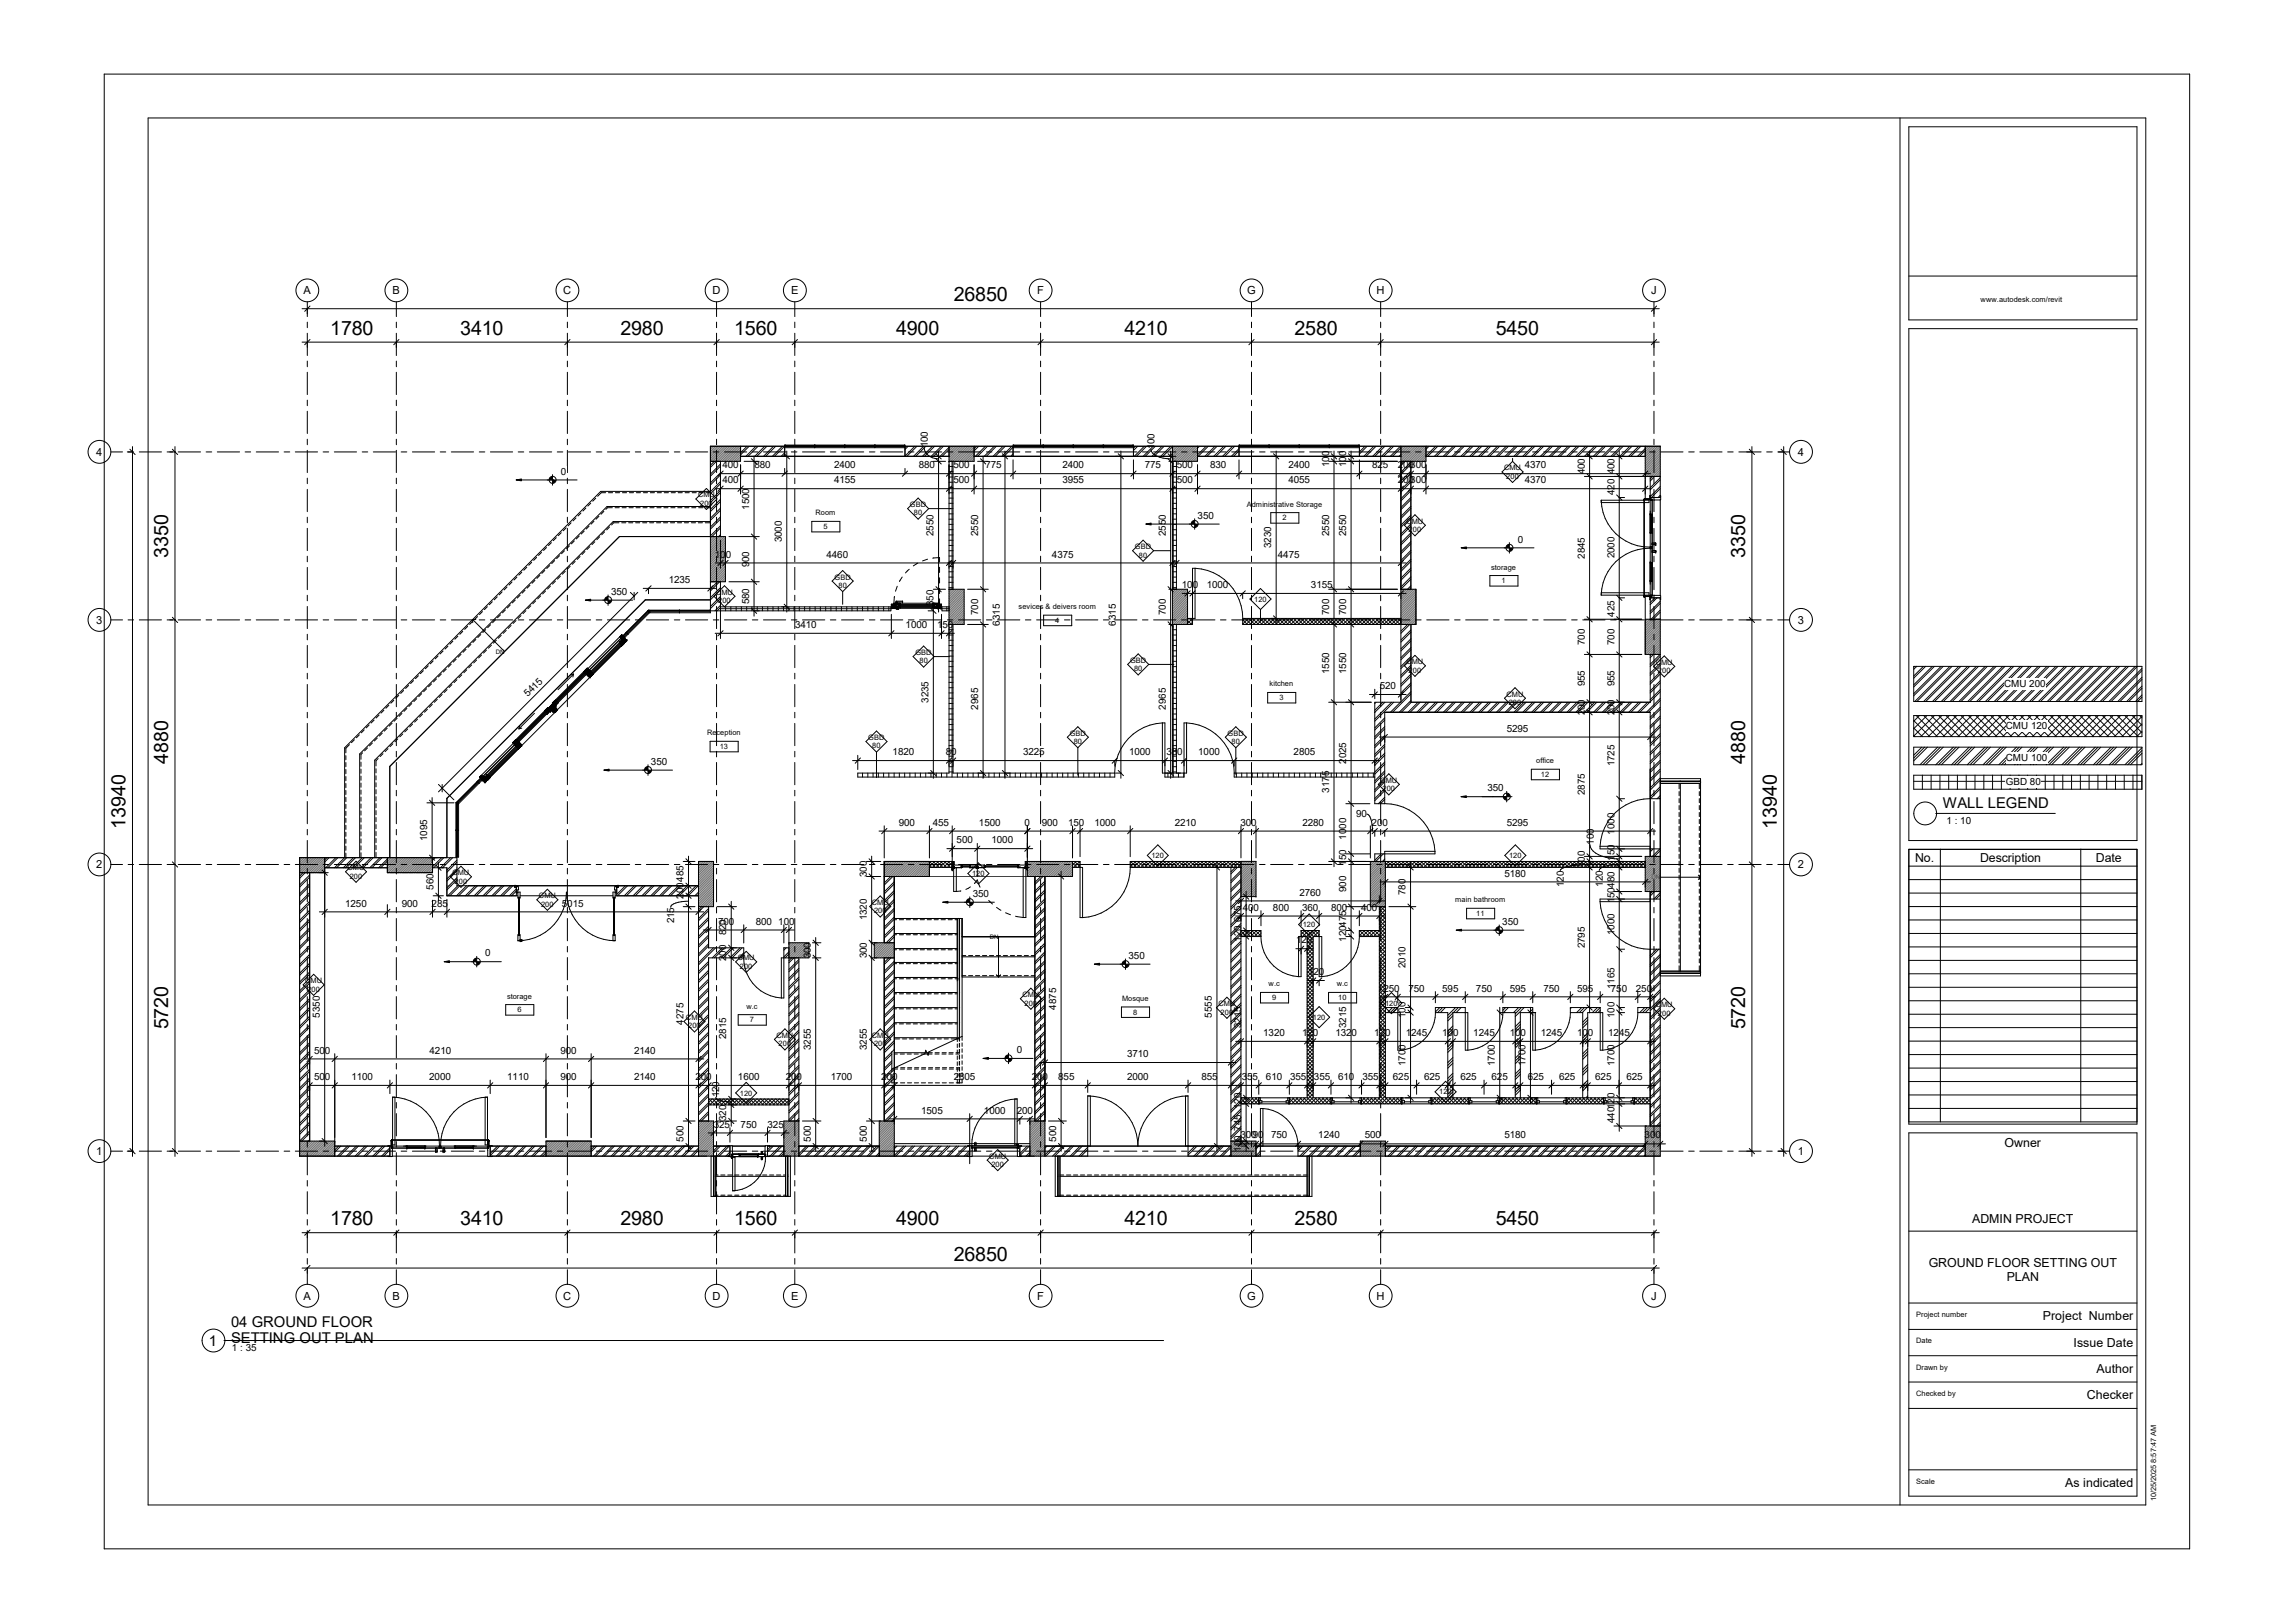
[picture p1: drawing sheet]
<svg xmlns="http://www.w3.org/2000/svg" width="1189mm" height="841mm" viewBox="0 0 1189 841" stroke-linecap="round" stroke-linejoin="round" font-family="sans-serif">
<defs><g id="words">
<g font-size="10.2">
<text x="494" y="156">26850</text>
<text x="171" y="174">1780</text>
<text x="239" y="174">3410</text>
<text x="322" y="174">2980</text>
<text x="380" y="174">1560</text>
<text x="464" y="174">4900</text>
<text x="583" y="174">4210</text>
<text x="671" y="174">2580</text>
<text x="775" y="174">5450</text>
<text x="87" y="289" transform="rotate(-90 87 289)">3350</text>
<text x="904" y="289" transform="rotate(-90 904 289)">3350</text>
<text x="87" y="396" transform="rotate(-90 87 396)">4880</text>
<text x="904" y="396" transform="rotate(-90 904 396)">4880</text>
<text x="65" y="429" transform="rotate(-90 65 429)">13940</text>
<text x="921" y="429" transform="rotate(-90 921 429)">13940</text>
<text x="87" y="533" transform="rotate(-90 87 533)">5720</text>
<text x="904" y="533" transform="rotate(-90 904 533)">5720</text>
<text x="171" y="635">1780</text>
<text x="239" y="635">3410</text>
<text x="322" y="635">2980</text>
<text x="380" y="635">1560</text>
<text x="464" y="635">4900</text>
<text x="583" y="635">4210</text>
<text x="671" y="635">2580</text>
<text x="775" y="635">5450</text>
<text x="494" y="653">26850</text>
</g>
<g font-size="7.7">
<text x="1007" y="419">WALL LEGEND</text>
<text x="120" y="688">04 GROUND FLOOR</text>
<text x="108" y="697">1</text>
<text x="120" y="696">SETTING OUT PLAN</text>
</g>
<g font-size="6.4">
<text x="992" y="447">No.</text>
<text x="1026" y="447">Description</text>
<text x="1086" y="447">Date</text>
<text x="1039" y="594">Owner</text>
<text x="1022" y="634">ADMIN PROJECT</text>
<text x="1000" y="656">GROUND FLOOR SETTING OUT</text>
<text x="1040" y="664">PLAN</text>
<text x="1059" y="684">Project Number</text>
<text x="1075" y="698">Issue Date</text>
<text x="1087" y="711">Author</text>
<text x="1081" y="725">Checker</text>
<text x="1070" y="771">As indicated</text>
</g>
<g font-size="5.8">
<text x="157" y="152">A</text>
<text x="203" y="152">B</text>
<text x="292" y="152">C</text>
<text x="369" y="152">D</text>
<text x="410" y="152">E</text>
<text x="537" y="152">F</text>
<text x="646" y="152">G</text>
<text x="713" y="152">H</text>
<text x="856" y="152">J</text>
<text x="50" y="236">4</text>
<text x="932" y="236">4</text>
<text x="50" y="323">3</text>
<text x="932" y="323">3</text>
<text x="50" y="450">2</text>
<text x="932" y="450">2</text>
<text x="50" y="598">1</text>
<text x="932" y="598">1</text>
<text x="157" y="673">A</text>
<text x="203" y="673">B</text>
<text x="292" y="673">C</text>
<text x="369" y="673">D</text>
<text x="410" y="673">E</text>
<text x="537" y="673">F</text>
<text x="646" y="673">G</text>
<text x="713" y="673">H</text>
<text x="856" y="673">J</text>
</g>
<g font-size="5.1">
<text x="481" y="232" transform="rotate(-90 481 232)">100</text>
<text x="598" y="233" transform="rotate(-90 598 233)">100</text>
<text x="291" y="246">0</text>
<text x="374" y="243">400</text>
<text x="391" y="243">880</text>
<text x="432" y="243">2400</text>
<text x="476" y="243">880</text>
<text x="494" y="243">500</text>
<text x="511" y="243">775</text>
<text x="551" y="243">2400</text>
<text x="593" y="243">775</text>
<text x="610" y="243">500</text>
<text x="627" y="243">830</text>
<text x="668" y="243">2400</text>
<text x="689" y="242" transform="rotate(-90 689 242)">100</text>
<text x="698" y="242" transform="rotate(-90 698 242)">100</text>
<text x="711" y="243">825</text>
<text x="724" y="243">200300</text>
<text x="790" y="243">4370</text>
<text x="821" y="246" transform="rotate(-90 821 246)">400</text>
<text x="374" y="250">400</text>
<text x="432" y="250">4155</text>
<text x="494" y="250">500</text>
<text x="551" y="250">3955</text>
<text x="610" y="250">500</text>
<text x="668" y="250">4055</text>
<text x="724" y="250">200300</text>
<text x="790" y="250">4370</text>
<text x="837" y="257" transform="rotate(-90 837 257)">420 400</text>
<text x="388" y="264" transform="rotate(-90 388 264)">1500</text>
<text x="621" y="269">350</text>
<text x="405" y="281" transform="rotate(-90 405 281)">3000</text>
<text x="484" y="278" transform="rotate(-90 484 278)">2550</text>
<text x="507" y="278" transform="rotate(-90 507 278)">2550</text>
<text x="604" y="278" transform="rotate(-90 604 278)">2550</text>
<text x="689" y="278" transform="rotate(-90 689 278)">2550</text>
<text x="698" y="278" transform="rotate(-90 698 278)">2550</text>
<text x="787" y="281">0</text>
<text x="659" y="284" transform="rotate(-90 659 284)">3230</text>
<text x="371" y="289">100</text>
<text x="388" y="294" transform="rotate(-90 388 294)">900</text>
<text x="428" y="289">4460</text>
<text x="545" y="289">4375</text>
<text x="662" y="289">4475</text>
<text x="821" y="290" transform="rotate(-90 821 290)">2845</text>
<text x="837" y="289" transform="rotate(-90 837 289)">2000</text>
<text x="347" y="302">1235</text>
<text x="613" y="305">100</text>
<text x="625" y="305">1000</text>
<text x="679" y="305">3155</text>
<text x="317" y="308">350</text>
<text x="388" y="313" transform="rotate(-90 388 313)">580</text>
<text x="484" y="314" transform="rotate(-90 484 314)">350</text>
<text x="507" y="319" transform="rotate(-90 507 319)">700</text>
<text x="604" y="319" transform="rotate(-90 604 319)">700</text>
<text x="689" y="319" transform="rotate(-90 689 319)">700</text>
<text x="698" y="319" transform="rotate(-90 698 319)">700</text>
<text x="837" y="320" transform="rotate(-90 837 320)">425</text>
<text x="412" y="325">3410</text>
<text x="469" y="325">1000</text>
<text x="486" y="325">150</text>
<text x="518" y="324" transform="rotate(-90 518 324)">6315</text>
<text x="578" y="324" transform="rotate(-90 578 324)">6315</text>
<text x="821" y="334" transform="rotate(-90 821 334)">700</text>
<text x="837" y="334" transform="rotate(-90 837 334)">700</text>
<text x="689" y="349" transform="rotate(-90 689 349)">1550</text>
<text x="698" y="349" transform="rotate(-90 698 349)">1550</text>
<text x="715" y="357">520</text>
<text x="821" y="356" transform="rotate(-90 821 356)">955</text>
<text x="837" y="356" transform="rotate(-90 837 356)">955</text>
<text x="1039" y="356">CMU 200</text>
<text x="274" y="361" transform="rotate(-45 274 361)">5415</text>
<text x="481" y="364" transform="rotate(-90 481 364)">3235</text>
<text x="507" y="368" transform="rotate(-90 507 368)">2965</text>
<text x="604" y="368" transform="rotate(-90 604 368)">2965</text>
<text x="821" y="371" transform="rotate(-90 821 371)">200</text>
<text x="837" y="371" transform="rotate(-90 837 371)">200</text>
<text x="1040" y="378">CMU 120</text>
<text x="781" y="379">5295</text>
<text x="463" y="391">1820</text>
<text x="490" y="391">80</text>
<text x="530" y="391">3225</text>
<text x="585" y="391">1000</text>
<text x="604" y="391">380</text>
<text x="621" y="391">1000</text>
<text x="670" y="391">2805</text>
<text x="698" y="396" transform="rotate(-90 698 396)">2025</text>
<text x="1040" y="394">CMU 100</text>
<text x="337" y="396">350</text>
<text x="837" y="397" transform="rotate(-90 837 397)">1725</text>
<text x="1040" y="407">GBD 80</text>
<text x="689" y="411" transform="rotate(-90 689 411)">3175</text>
<text x="771" y="410">350</text>
<text x="821" y="412" transform="rotate(-90 821 412)">2875</text>
<text x="703" y="424">90</text>
<text x="466" y="428">900</text>
<text x="483" y="428">455</text>
<text x="507" y="428">1500</text>
<text x="531" y="428">0</text>
<text x="540" y="428">900</text>
<text x="554" y="428">150</text>
<text x="567" y="428">1000</text>
<text x="609" y="428">2210</text>
<text x="643" y="428">300</text>
<text x="675" y="428">2280</text>
<text x="711" y="428">200</text>
<text x="781" y="428">5295</text>
<text x="1009" y="427">1 : 10</text>
<text x="221" y="436" transform="rotate(-90 221 436)">1095</text>
<text x="496" y="437">500</text>
<text x="514" y="437">1000</text>
<text x="698" y="435" transform="rotate(-90 698 435)">1000</text>
<text x="826" y="438" transform="rotate(-90 826 438)">100</text>
<text x="837" y="432" transform="rotate(-90 837 432)">1000</text>
<text x="698" y="449" transform="rotate(-90 698 449)">150</text>
<text x="821" y="449" transform="rotate(-90 821 449)">100</text>
<text x="837" y="446" transform="rotate(-90 837 446)">150</text>
<text x="449" y="454" transform="rotate(-90 449 454)">300</text>
<text x="780" y="454">5180</text>
<text x="225" y="461" transform="rotate(-90 225 461)">560</text>
<text x="810" y="460" transform="rotate(-90 810 460)">120</text>
<text x="831" y="459" transform="rotate(-90 831 459)">120</text>
<text x="354" y="466" transform="rotate(-90 354 466)">200485</text>
<text x="504" y="465">350</text>
<text x="673" y="464">2760</text>
<text x="698" y="462" transform="rotate(-90 698 462)">900</text>
<text x="728" y="464" transform="rotate(-90 728 464)">780</text>
<text x="179" y="470">1250</text>
<text x="208" y="470">900</text>
<text x="224" y="470">285</text>
<text x="291" y="470">5015</text>
<text x="644" y="472">400</text>
<text x="660" y="472">800</text>
<text x="675" y="472">360</text>
<text x="690" y="472">800</text>
<text x="705" y="472">400</text>
<text x="837" y="468" transform="rotate(-90 837 468)">150480</text>
<text x="349" y="479" transform="rotate(-90 349 479)">215</text>
<text x="372" y="479">700</text>
<text x="392" y="479">800 100</text>
<text x="449" y="477" transform="rotate(-90 449 477)">1320</text>
<text x="643" y="478" transform="rotate(-90 643 478)">675</text>
<text x="779" y="479">350</text>
<text x="376" y="485" transform="rotate(-90 376 485)">820</text>
<text x="837" y="485" transform="rotate(-90 837 485)">1000</text>
<text x="643" y="488" transform="rotate(-90 643 488)">120</text>
<text x="672" y="489">120</text>
<text x="698" y="488" transform="rotate(-90 698 488)">120475</text>
<text x="821" y="491" transform="rotate(-90 821 491)">2795</text>
<text x="251" y="496">0</text>
<text x="376" y="498" transform="rotate(-90 376 498)">200</text>
<text x="420" y="497" transform="rotate(-90 420 497)">300</text>
<text x="449" y="497" transform="rotate(-90 449 497)">300</text>
<text x="585" y="497">350</text>
<text x="728" y="502" transform="rotate(-90 728 502)">2010</text>
<text x="678" y="505">120</text>
<text x="717" y="514">250</text>
<text x="730" y="514">750</text>
<text x="747" y="514">595</text>
<text x="765" y="514">750</text>
<text x="782" y="514">595</text>
<text x="800" y="514">750</text>
<text x="817" y="514">595</text>
<text x="835" y="514">750</text>
<text x="837" y="513" transform="rotate(-90 837 513)">1165</text>
<text x="848" y="514">250</text>
<text x="166" y="527" transform="rotate(-90 166 527)">5350</text>
<text x="547" y="523" transform="rotate(-90 547 523)">4875</text>
<text x="628" y="527" transform="rotate(-90 628 527)">5555</text>
<text x="728" y="528" transform="rotate(-90 728 528)">100</text>
<text x="837" y="528" transform="rotate(-90 837 528)">100</text>
<text x="354" y="531" transform="rotate(-90 354 531)">4275</text>
<text x="643" y="533" transform="rotate(-90 643 533)">3215</text>
<text x="698" y="533" transform="rotate(-90 698 533)">3215</text>
<text x="376" y="538" transform="rotate(-90 376 538)">2815</text>
<text x="655" y="537">1320</text>
<text x="675" y="537">120</text>
<text x="692" y="537">1320</text>
<text x="712" y="537">120</text>
<text x="729" y="537">1245</text>
<text x="747" y="537">100</text>
<text x="764" y="537">1245</text>
<text x="782" y="537">100</text>
<text x="798" y="537">1245</text>
<text x="817" y="537">100</text>
<text x="833" y="537">1245</text>
<text x="163" y="546">500</text>
<text x="223" y="546">4210</text>
<text x="290" y="546">900</text>
<text x="329" y="546">2140</text>
<text x="420" y="544" transform="rotate(-90 420 544)">3255</text>
<text x="449" y="544" transform="rotate(-90 449 544)">3255</text>
<text x="527" y="546">0</text>
<text x="584" y="548">3710</text>
<text x="728" y="552" transform="rotate(-90 728 552)">1700</text>
<text x="775" y="552" transform="rotate(-90 775 552)">1700</text>
<text x="791" y="552" transform="rotate(-90 791 552)">1700</text>
<text x="837" y="552" transform="rotate(-90 837 552)">1700</text>
<text x="163" y="560">500</text>
<text x="182" y="560">1100</text>
<text x="222" y="560">2000</text>
<text x="263" y="560">1110</text>
<text x="290" y="560">900</text>
<text x="329" y="560">2140</text>
<text x="360" y="560">200</text>
<text x="382" y="560">1600</text>
<text x="407" y="560">200</text>
<text x="431" y="560">1700</text>
<text x="457" y="560">200</text>
<text x="494" y="560">2805</text>
<text x="535" y="560">200</text>
<text x="548" y="560">855</text>
<text x="584" y="560">2000</text>
<text x="623" y="560">855</text>
<text x="644" y="560">355</text>
<text x="656" y="560">610</text>
<text x="669" y="560">355</text>
<text x="681" y="560">355</text>
<text x="694" y="560">610</text>
<text x="706" y="560">355</text>
<text x="722" y="560">625</text>
<text x="738" y="560">625</text>
<text x="757" y="560">625</text>
<text x="773" y="560">625</text>
<text x="792" y="560">625</text>
<text x="808" y="560">625</text>
<text x="827" y="560">625</text>
<text x="843" y="560">625</text>
<text x="373" y="569" transform="rotate(-90 373 569)">120</text>
<text x="643" y="575" transform="rotate(-90 643 575)">120</text>
<text x="376" y="581" transform="rotate(-90 376 581)">320</text>
<text x="477" y="577">1505</text>
<text x="510" y="577">1000</text>
<text x="527" y="577">200</text>
<text x="837" y="582" transform="rotate(-90 837 582)">440120</text>
<text x="370" y="584">325</text>
<text x="384" y="584">750</text>
<text x="398" y="584">325</text>
<text x="643" y="586" transform="rotate(-90 643 586)">745</text>
<text x="354" y="592" transform="rotate(-90 354 592)">500</text>
<text x="420" y="592" transform="rotate(-90 420 592)">500</text>
<text x="449" y="592" transform="rotate(-90 449 592)">500</text>
<text x="547" y="592" transform="rotate(-90 547 592)">500</text>
<text x="643" y="590">30090</text>
<text x="659" y="590">750</text>
<text x="683" y="590">1240</text>
<text x="707" y="590">500</text>
<text x="780" y="590">5180</text>
<text x="852" y="590">300</text>
<text x="643" y="597" transform="rotate(-90 643 597)">100</text>
<text x="120" y="700">1 : 35</text>
</g>
<g font-size="3.9">
<text x="779" y="244">CMU</text>
<text x="781" y="248">200</text>
<text x="362" y="258">CMU</text>
<text x="363" y="262">200</text>
<text x="472" y="263">GBD</text>
<text x="474" y="267">80</text>
<text x="729" y="271">CMU</text>
<text x="730" y="276">200</text>
<text x="588" y="285">GBD</text>
<text x="590" y="289">80</text>
<text x="433" y="300">GBD</text>
<text x="435" y="305">80</text>
<text x="371" y="308">CMU</text>
<text x="372" y="313">200</text>
<text x="474" y="339">GBD</text>
<text x="477" y="344">80</text>
<text x="586" y="343">GBD</text>
<text x="588" y="348">80</text>
<text x="729" y="344">CMU</text>
<text x="858" y="345">CMU</text>
<text x="730" y="349">200</text>
<text x="859" y="349">200</text>
<text x="781" y="361">CMU</text>
<text x="782" y="365">200</text>
<text x="450" y="383">GBD</text>
<text x="554" y="381">GBD</text>
<text x="636" y="381">GBD</text>
<text x="452" y="388">80</text>
<text x="556" y="386">80</text>
<text x="638" y="386">80</text>
<text x="715" y="406">CMU</text>
<text x="716" y="410">200</text>
<text x="180" y="451">CMU</text>
<text x="181" y="455">200</text>
<text x="234" y="454">CMU</text>
<text x="236" y="458">200</text>
<text x="279" y="465">CMU</text>
<text x="280" y="470">200</text>
<text x="452" y="469">CMU</text>
<text x="453" y="473">200</text>
<text x="382" y="498">CMU</text>
<text x="383" y="502">200</text>
<text x="158" y="510">CMU</text>
<text x="159" y="514">200</text>
<text x="530" y="517">CMU</text>
<text x="531" y="521">200</text>
<text x="631" y="521">CMU</text>
<text x="858" y="522">CMU</text>
<text x="633" y="526">200</text>
<text x="859" y="526">200</text>
<text x="356" y="529">CMU</text>
<text x="357" y="533">200</text>
<text x="402" y="538">CMU</text>
<text x="452" y="538">CMU</text>
<text x="404" y="542">200</text>
<text x="453" y="542">200</text>
<text x="513" y="600">CMU</text>
<text x="514" y="605">200</text>
</g>
<g font-size="3.8">
<text x="1026" y="156">www.autodesk.com/revit</text>
<text x="646" y="263">Administrative Storage</text>
<text x="423" y="267">Room</text>
<text x="665" y="270">2</text>
<text x="427" y="274">5</text>
<text x="773" y="295">storage</text>
<text x="778" y="302">1</text>
<text x="650" y="312">120</text>
<text x="528" y="316">sevices &amp; deivers room</text>
<text x="547" y="323">4</text>
<text x="658" y="356">kitchen</text>
<text x="663" y="363">3</text>
<text x="366" y="381">Reception</text>
<text x="373" y="388">13</text>
<text x="796" y="396">office</text>
<text x="799" y="403">12</text>
<text x="597" y="445">120</text>
<text x="782" y="445">120</text>
<text x="504" y="454">120</text>
<text x="754" y="468">main bathroom</text>
<text x="765" y="475">11</text>
<text x="675" y="480">120</text>
<text x="657" y="511">w.c</text>
<text x="693" y="511">w.c</text>
<text x="263" y="517">storage</text>
<text x="581" y="519">Mosque</text>
<text x="659" y="518">9</text>
<text x="694" y="518">10</text>
<text x="718" y="521">120</text>
<text x="268" y="525">6</text>
<text x="387" y="523">w.c</text>
<text x="587" y="526">8</text>
<text x="389" y="530">7</text>
<text x="680" y="528">120</text>
<text x="383" y="568">120</text>
<text x="746" y="567">120</text>
<text x="993" y="682">Project number</text>
<text x="993" y="696">Date</text>
<text x="993" y="710">Drawn by</text>
<text x="993" y="723">Checked by</text>
<text x="993" y="769">Scale</text>
<text x="1117" y="778" transform="rotate(-90 1117 778)">10/25/2025 8:57:47 AM</text>
</g>
<g font-size="3.2">
<text x="257" y="339">DN</text>
<text x="856" y="456">DN</text>
<text x="513" y="486">DN</text>
</g>
</g></defs>
<path d="M496 476h1" fill="none" stroke="#5c5c5c" stroke-width=".52"/>
<path d="M384 236h23M469 236h23M505 236h20M587 236h21M621 236h21M705 236h21M726 320v4M458 448v6M482 454h50M367 573v3M399 594h7" fill="none" stroke="#424242" stroke-width=".52"/>
<g fill="none" stroke="#242424" stroke-width=".52">
<path d="M407 236h62M525 236h62M642 236h63M726 239v66M368 316h-32l-13 14M718 369h137M855 399v15M249 403l-12 13v28M855 440v4M243 459h24M320 459h42M362 446h8v24"/>
<path d="M458 454v35M463 454v22h33M482 449v5M482 446h-24v2M536 454v31M542 454v127M367 470v21M497 476h2v9M855 462v4M367 496v73M458 496v85M855 492v30"/>
<path d="M855 525v44M367 576v5M855 572v11M370 594h7M414 594h42M542 594h22M616 594h22M651 594h2M673 594h32M718 594h135"/>
</g>
<g fill="none" stroke="#6d6d6d" stroke-width=".52">
<path d="M368 231h.1M369 231l-1 1M370 231l-2 2M371 231l-3 3M372 231l-4 4M373 231l-5 5M374 231l-6 6M375 231l-7 7M375 231l-7 8M376 231l-7 8M377 231l-8 8M378 231l-8 8"/>
<path d="M379 231l-8 8M380 231l-8 8M381 231l-8 8M382 231l-8 8M383 231l-8 8M383 231l-7 8M384 232l-7 7M384 233l-6 6M384 234l-6 5M384 235l-5 4M384 235l-4 4M384 236l-3 3"/>
<path d="M384 237l-2 2M384 238l-1 1M492 231v1M493 231l-1 2M494 231l-2 3M495 231l-3 4M496 231l-4 5M497 231l-5 5M498 231l-6 6M499 231l-7 7M500 231l-8 8M501 231l-8 8"/>
<path d="M501 231l-7 8M502 231l-7 8M503 231l-7 8M504 231l-8 8M505 232l-8 7M505 232l-7 7M505 233l-6 6M505 234l-5 5M505 235l-4 4M505 236l-3 3M505 237l-2 2M505 238l-1 1"/>
<path d="M505 239h-1M608 231h.1M609 231l-1 1M610 231l-2 2M610 231l-2 3M611 231l-3 4M612 231l-4 5M613 231l-5 6M614 231l-6 7M615 231l-7 8M616 231l-8 8M617 231l-8 8"/>
<path d="M618 231l-8 8M619 231l-8 8M619 231l-7 8M620 231l-7 8M621 232l-8 7M621 233l-7 6M621 234l-6 5M621 235l-5 4M621 236l-4 3M621 236l-3 3M621 237l-2 2M621 238l-1 1"/>
<path d="M727 231l-1 1M728 231l-2 2M728 231l-2 3M729 231l-3 4M730 231l-4 5M731 231l-5 5M732 231l-6 6M733 231l-7 7M734 231l-8 8M735 231l-8 8M736 231l-8 8M737 231l-8 8"/>
<path d="M737 231l-7 8M738 231l-7 8M739 232l-8 7M739 232l-7 7M739 233l-6 6M739 234l-5 5M739 235l-4 4M739 236l-3 3M739 237l-2 2M739 238l-1 1M739 239h.1M853 231h.1"/>
<path d="M854 231l-1 1M855 231l-2 2M855 231l-2 3M856 231l-3 4M857 231l-4 5M858 231l-5 6M859 231l-6 7M860 231l-7 8M860 233l-7 8M860 236l-7 8M860 239l-7 8M860 240l-7 7"/>
<path d="M860 232l-7 7M860 233l-7 7M860 234l-7 8M860 235l-7 8M860 237l-7 8M860 238l-7 8M860 242l-4 5M860 243l-3 4M860 245l-1 2M860 241l-6 6M860 242l-5 5M860 244l-2 3"/>
<path d="M860 246v1M368 278h.1M369 278l-1 1M370 278l-2 2M371 278l-3 3M372 278l-4 4M373 278l-5 5M374 278l-6 6M375 278l-7 6M375 278l-7 7M376 278l-8 8M376 279l-8 8"/>
<path d="M376 280l-8 8M376 281l-8 8M376 282l-8 8M376 284l-8 8M376 285l-8 8M376 287l-8 7M376 290l-8 8M376 291l-8 8M376 294l-8 7M376 296l-5 5M376 283l-8 8M376 286l-8 7"/>
<path d="M376 287l-8 8M376 288l-8 8M376 289l-8 8M376 292l-8 8M376 293l-8 8M376 295l-7 6M376 296l-6 5M376 297l-4 4M376 298l-3 3M376 299l-2 2M376 300l-1 1M376 301h-1"/>
<path d="M492 305v1M493 305l-1 2M494 305l-2 3M495 305l-3 3M496 305l-4 4M497 305l-5 5M498 305l-6 6M499 305l-7 7M499 305l-7 8M500 314l-8 8M500 319l-5 5M500 306l-8 8"/>
<path d="M500 307l-8 8M500 308l-8 8M500 309l-8 8M500 310l-8 7M500 311l-8 7M500 311l-8 8M500 312l-8 8M500 313l-8 8M500 315l-8 8M500 316l-8 8M500 317l-7 7M500 318l-6 6"/>
<path d="M500 320l-4 4M608 305v1M609 305l-1 2M610 305l-2 3M611 305l-3 4M612 305l-4 5M613 305l-5 6M614 305l-6 7M615 305l-7 7M615 308l-7 8M615 310l-7 8M615 317l-6 7"/>
<path d="M615 319l-4 5M615 320l-3 4M615 306l-7 7M615 306l-7 8M615 307l-7 8M615 309l-7 8M615 311l-7 8M615 312l-7 8M615 313l-7 8M615 314l-7 7M615 315l-7 7M615 315l-7 8"/>
<path d="M615 316l-7 8M615 318l-5 6M726 305v1M727 305l-1 2M728 305l-2 3M729 305l-3 3M730 305l-4 4M731 305l-5 5M732 305l-6 6M733 305l-7 7M734 305l-8 8M734 307l-8 8"/>
<path d="M734 309l-8 8M734 313l-8 8M734 314l-8 8M734 317l-7 7M734 306l-8 8M734 308l-8 8M734 310l-8 7M734 311l-8 7M734 311l-8 8M734 312l-8 8M734 315l-8 8M734 316l-8 8"/>
<path d="M734 318l-6 6M734 319l-5 5M734 320l-4 4M500 321l-3 3M500 322l-2 2M500 323l-1 1M500 320l-3 4M615 324h.1M615 321l-2 3M615 322l-1 2M615 323v1M734 323l-1 1"/>
<path d="M734 320l-3 4M734 321l-2 3M734 322l-2 2M853 321h.1M854 321l-1 1M855 321l-2 2M856 321l-3 3M857 321l-4 4M858 321l-5 5M859 321l-6 6M859 321l-6 7M860 321l-7 8"/>
<path d="M860 322l-7 8M860 324l-7 7M860 326l-7 8M860 327l-7 8M860 323l-7 7M860 324l-7 8M860 325l-7 8M860 328l-7 8M860 329l-7 8M860 330l-7 8M860 331l-7 8M860 332l-7 7"/>
<path d="M860 333l-6 6M860 333l-5 6M860 334l-4 5M860 335l-3 4M860 336l-3 3M860 337l-2 2M860 338l-1 1M860 339h.1M156 444l-1 1M157 444l-2 2M158 444l-3 3M159 444l-4 4"/>
<path d="M160 444l-5 5M160 444l-5 6M161 444l-6 7M162 444l-7 7M163 444l-8 8M164 444l-8 8M165 444l-8 8M166 444l-8 8M167 444l-8 8M168 444l-8 8M168 446l-6 6M168 448l-4 4"/>
<path d="M168 449l-3 3M168 445l-7 7M168 447l-5 5M168 450l-2 2M168 451l-1 1M168 452h.1M201 444v1M202 444l-1 2M203 444l-2 2M204 444l-3 3M205 444l-4 4M205 444l-4 5"/>
<path d="M206 444l-5 6M207 444l-6 7M208 444l-7 8M209 444l-8 8M210 444l-8 8M211 444l-8 8M212 444l-8 8M213 444l-8 8M214 444l-8 8M215 444l-8 8M215 444l-7 8M216 444l-8 8"/>
<path d="M217 444l-8 8M218 444l-8 8M219 444l-8 8M220 444l-8 8M221 444l-8 8M222 444l-8 8M223 444l-8 8M223 444l-7 8M224 445l-7 7M224 446l-6 6M224 447l-5 5M224 448l-4 4"/>
<path d="M224 449l-3 3M224 450l-2 2M224 451l-1 1M224 452h.1M362 446h.1M363 446l-1 1M364 446l-2 2M365 446l-3 3M366 446l-4 4M367 446l-5 5M367 446l-5 6M368 446l-6 7"/>
<path d="M369 446l-7 8M370 447l-8 8M370 448l-8 7M370 449l-8 7M370 449l-8 8M370 450l-8 8M370 451l-8 8M370 452l-8 8M370 453l-8 8M370 454l-8 8M370 455l-8 8M370 456l-8 8"/>
<path d="M370 457l-8 7M370 458l-8 7M370 458l-8 8M370 459l-8 8M458 446h.1M459 446l-1 1M460 446l-2 2M461 446l-3 3M462 446l-4 4M463 446l-5 5M464 446l-6 6M465 446l-7 7"/>
<path d="M466 446l-8 8M467 446l-8 8M467 446l-7 8M468 446l-7 8M469 446l-8 8M470 446l-8 8M471 446l-8 8M472 446l-8 8M473 446l-8 8M474 446l-8 8M475 446l-8 8M475 446l-7 8"/>
<path d="M476 446l-7 8M477 446l-7 8M478 446l-8 8M479 446l-8 8M480 446l-8 8M481 446l-8 8M482 447l-8 7M482 447l-7 7M482 448l-6 6M482 449l-5 5M482 450l-4 4M482 451l-4 3"/>
<path d="M482 452l-3 2M482 453l-2 1M482 454h-1M533 450h-1M533 446l-1 1M534 446l-2 2M535 446l-3 3M536 446l-3 3M537 446l-5 5M538 446l-6 6M539 446l-7 7M540 446l-7 8"/>
<path d="M541 446l-8 8M542 446l-8 8M543 446l-8 8M544 446l-8 8M545 446l-8 8M546 446l-8 8M547 446l-8 8M548 446l-8 8M548 446l-7 8M549 446l-7 8M550 446l-8 8M551 446l-8 8"/>
<path d="M552 446l-8 8M553 446l-8 8M554 446l-8 8M555 446l-8 8M556 446l-8 8M556 447l-7 7M556 449l-5 5M556 453l-2 1M556 453l-1 1M556 448l-6 6M556 450l-5 4M556 451l-4 3"/>
<path d="M556 452l-3 2M644 446l-1 1M645 446l-2 2M646 446l-3 3M647 446l-4 4M648 446l-5 5M648 446l-5 6M649 446l-6 7M650 446l-7 7M651 447l-8 7M651 447l-8 8M651 448l-8 8"/>
<path d="M651 449l-8 8M651 450l-8 8M651 451l-8 8M651 452l-8 8M651 453l-8 8M651 454l-8 8M651 455l-8 7M651 456l-8 7M651 456l-8 8M651 457l-7 8M651 458l-6 7M651 459l-6 6"/>
<path d="M711 446l-1 1M711 446l-1 2M712 446l-2 3M713 446l-3 3M714 446l-4 4M715 446l-5 5M716 446l-6 6M717 446l-7 7M718 446l-8 8M718 447l-8 8M718 448l-8 8M718 449l-8 8"/>
<path d="M718 450l-8 8M718 451l-8 7M718 452l-8 7M718 453l-8 7M718 453l-8 8M718 454l-8 8M718 455l-8 8M718 456l-8 8M718 457l-8 8M718 458l-8 8M718 459l-8 8M718 460l-8 7"/>
<path d="M853 444h.1M854 444l-1 1M855 444l-2 2M855 444l-2 3M856 444l-3 4M857 444l-4 4M858 444l-5 5M859 444l-6 6M860 444l-7 7M860 444l-7 8M860 445l-7 8M860 446l-7 8"/>
<path d="M860 447l-7 8M860 448l-7 8M860 449l-7 8M860 450l-7 7M860 451l-7 7M860 451l-7 8M860 452l-7 8M860 453l-7 8M860 454l-7 8M860 455l-7 7M860 456l-6 6M860 457l-5 5"/>
<path d="M860 458l-4 4M860 459l-3 3M860 460l-2 2M370 460l-8 8M370 461l-8 8M370 462l-8 8M370 463l-7 7M370 464l-6 6M370 465l-5 5M370 466l-4 4M370 467l-3 3M370 468l-2 2"/>
<path d="M370 469l-1 1M651 465h.1M651 460l-5 5M651 461l-4 4M651 462l-3 3M651 463l-2 2M651 464l-1 1M718 461l-8 7M718 461l-8 8M718 462l-7 8M718 463l-7 7M718 464l-6 6"/>
<path d="M718 465l-5 5M718 466l-4 4M718 467l-3 3M718 468l-2 2M718 469l-1 1M718 470h.1M860 460l-1 2M860 461v1M409 489h.1M410 489l-1 1M411 489l-2 2M412 489l-3 2"/>
<path d="M413 489l-4 3M414 489l-5 4M414 489l-5 5M415 489l-6 6M416 489l-7 7M417 489l-8 7M418 489l-8 7M419 489l-8 7M419 495l-1 1M419 489l-7 7M419 490l-6 6M419 491l-5 5"/>
<path d="M419 492l-4 4M419 493l-3 3M419 494l-2 2M419 495l-2 1M453 489h.1M454 489l-1 1M455 489l-2 1M456 489l-3 2M457 489l-4 3M458 489l-5 4M459 489l-6 5M459 489l-6 6"/>
<path d="M460 489l-7 7M461 489l-8 7M462 489l-8 7M463 489l-8 7M463 491l-5 5M463 492l-4 4M463 494l-1 2M463 489l-7 7M463 490l-6 6M463 493l-3 3M463 494l-2 2M463 495l-1 1"/>
<path d="M463 496h.1M156 591l-1 1M157 591l-2 2M158 591l-3 3M159 591l-4 4M159 591l-4 5M160 591l-5 5M161 591l-6 6M162 591l-7 7M163 591l-8 8M164 591l-8 8M165 591l-8 8"/>
<path d="M166 591l-8 8M167 591l-8 8M168 591l-8 8M168 591l-7 8M169 591l-7 8M170 591l-8 8M171 591l-8 8M172 591l-8 8M173 591l-8 8M173 592l-7 7M173 593l-6 6M173 593l-5 6"/>
<path d="M173 594l-4 5M173 595l-3 4M173 596l-2 3M173 597l-2 2M173 598l-1 1M173 599h.1M284 591l-1 1M285 591l-2 2M286 591l-3 3M286 591l-3 4M287 591l-4 5M288 591l-5 6"/>
<path d="M289 591l-6 6M290 591l-7 7M291 591l-8 8M292 591l-8 8M293 591l-8 8M294 591l-8 8M295 591l-8 8M295 591l-7 8M296 591l-7 8M297 591l-8 8M298 591l-8 8M299 591l-8 8"/>
<path d="M300 591l-8 8M301 591l-8 8M302 591l-8 8M303 591l-8 8M304 591l-8 8M304 591l-7 8M305 591l-7 8M306 591l-8 8M306 592l-7 7M306 593l-6 6M306 594l-5 5M306 595l-4 4"/>
<path d="M306 596l-3 3M306 597l-2 2M306 598l-1 1M306 598v1M363 581h-1M364 581l-2 1M364 581l-2 2M365 581l-3 3M366 581l-4 4M367 581l-5 5M368 581l-6 6M369 581l-7 7"/>
<path d="M370 581l-8 8M370 582l-8 8M370 583l-8 8M370 584l-8 7M370 584l-8 8M370 585l-8 8M370 586l-8 8M370 587l-8 8M370 588l-8 8M370 589l-8 8M370 590l-8 8M370 591l-8 8"/>
<path d="M370 592l-8 7M370 593l-7 6M370 594l-6 5M370 594l-5 5M370 595l-4 4M370 596l-3 3M370 597l-2 2M370 598l-1 1M370 599h.1M407 581h-1M408 581l-2 1M409 581l-3 2"/>
<path d="M409 581l-3 3M410 581l-4 4M411 581l-5 5M412 581l-6 6M413 581l-7 7M414 581l-8 8M414 582l-8 7M414 583l-8 7M414 583l-8 8M414 584l-8 8M414 585l-8 8M414 586l-8 8"/>
<path d="M414 587l-8 8M414 588l-8 8M414 589l-8 8M414 590l-8 8M414 591l-8 8M414 592l-7 7M414 593l-6 6M414 594l-5 5M414 595l-4 4M414 596l-3 3M414 597l-2 2M414 598l-1 1"/>
<path d="M414 599h.1M456 581h.1M457 581l-1 1M458 581l-2 2M459 581l-3 3M460 581l-4 4M461 581l-5 5M462 581l-6 6M463 581l-7 7M463 581l-7 8M463 582l-7 8M463 583l-7 8"/>
<path d="M463 584l-7 7M463 584l-7 8M463 585l-7 8M463 586l-7 8M463 587l-7 8M463 588l-7 8M463 589l-7 8M463 590l-7 8M463 591l-7 8M463 592l-7 7M463 593l-6 6M463 594l-5 5"/>
<path d="M463 594l-4 5M463 595l-3 4M463 596l-2 3M463 597l-2 2M463 598l-1 1M463 599h.1M535 581l-1 1M536 581l-2 2M536 581l-2 3M537 581l-3 3M538 581l-4 4M539 581l-5 5"/>
<path d="M540 581l-6 6M541 581l-7 7M542 581l-8 8M542 582l-8 8M542 583l-8 8M542 584l-8 8M542 585l-8 8M542 586l-8 7M542 587l-8 7M542 588l-8 7M542 588l-8 8M542 589l-8 8"/>
<path d="M542 590l-8 8M542 591l-8 8M542 592l-8 7M542 593l-7 6M542 594l-6 5M542 595l-5 4M542 596l-4 3M542 597l-3 2M542 597l-2 2M542 598l-1 1M639 591l-1 1M639 591l-1 2"/>
<path d="M640 591l-2 3M641 591l-3 4M642 591l-4 5M643 591l-5 5M644 591l-6 6M645 591l-7 7M646 591l-8 8M647 591l-8 8M648 591l-8 8M649 591l-8 8M649 591l-7 8M650 591l-8 8"/>
<path d="M651 592l-8 7M651 592l-7 7M651 593l-6 6M651 594l-5 5M651 595l-4 4M651 596l-3 3M651 597l-2 2M651 598l-1 1M651 599h.1M705 591v1M706 591l-1 1M707 591l-2 2"/>
<path d="M708 591l-3 3M709 591l-4 4M710 591l-5 5M711 591l-6 6M712 591l-7 7M712 591l-7 8M713 591l-7 8M714 591l-8 8M715 591l-8 8M716 591l-8 8M717 591l-8 8M718 591l-8 8"/>
<path d="M718 592l-7 7M718 596l-3 3M718 598l-1 1M718 593l-6 6M718 594l-5 5M718 595l-4 4M718 597l-3 2M718 597l-2 2M853 583v1M854 583l-1 1M854 583l-1 2M855 583l-2 3"/>
<path d="M856 583l-3 4M857 583l-4 5M858 583l-5 6M859 583l-6 7M860 583l-7 8M860 584l-7 8M860 585l-7 7M860 586l-7 7M860 587l-7 7M860 587l-7 8M860 588l-7 8M860 589l-7 8"/>
<path d="M860 590l-7 8M860 591l-7 8M860 592l-7 7M860 593l-6 6M860 594l-5 5M860 595l-4 4M860 596l-3 3M860 596l-2 3M860 597l-1 2M860 598v1"/>
</g>
<g fill="none" stroke="#080808" stroke-width=".52">
<path d="M370 239l-2 2M371 239l-3 3M387 231l-3 4M388 231l-4 5M392 231l-5 5M393 231l-5 5M396 231l-5 5M397 231l-5 5M401 231l-5 5M402 231l-5 5M405 231l-5 5M407 231l-6 5"/>
<path d="M407 235l-2 1M407 236h-1M470 231l-1 1M471 231l-2 2M474 231l-5 5M475 231l-5 5M479 231l-6 5M480 231l-5 5M483 231l-5 5M484 231l-5 5M488 231l-5 5M489 231l-5 5"/>
<path d="M492 232l-5 4M492 236h.1M492 233l-4 3M493 239v66M506 231l-1 2M507 231l-2 3M511 231l-6 5M512 231l-5 5M515 231l-5 5M516 231l-5 5M520 231l-5 5M521 231l-5 5"/>
<path d="M524 231l-5 5M525 235l-1 1M525 232l-5 4M525 236h.1M588 231l-1 1M590 231l-3 2M593 231l-5 5M594 231l-5 5M598 231l-6 5M599 231l-5 5M602 231l-5 5M603 231l-5 5"/>
<path d="M607 231l-5 5M608 235l-2 1M608 232l-5 4M608 236h-1M608 239v66M622 231l-1 1M625 231l-4 5M626 231l-5 5M630 231l-6 5M631 231l-5 5M634 231l-5 5M635 231l-5 5"/>
<path d="M639 231l-5 5M640 231l-5 5M642 232l-4 4M642 234l-3 2M707 231l-2 3M708 231l-3 4M712 231l-5 5M713 231l-5 5M717 231l-6 5M718 231l-6 5M721 231l-5 5M722 231l-5 5"/>
<path d="M726 231l-5 5M726 236h-1M726 232l-4 4M727 239l-1 1M728 239l-2 2M731 240l-5 5M739 231v1M741 231l-2 2M744 231l-5 5M745 231l-5 5M749 231l-6 5M750 231l-6 5"/>
<path d="M753 231l-5 5M754 231l-5 5M758 231l-5 5M759 231l-5 5M762 231l-5 5M763 231l-5 5M767 231l-5 5M768 231l-5 5M771 231l-5 5M773 231l-6 5M776 231l-5 5M777 231l-5 5"/>
<path d="M781 231l-6 5M782 231l-5 5M785 231l-5 5M786 231l-5 5M790 231l-5 5M791 231l-5 5M794 231l-5 5M795 231l-5 5M799 231l-5 5M800 231l-5 5M803 231l-5 5M805 231l-6 5"/>
<path d="M808 231l-5 5M809 231l-5 5M813 231l-6 5M814 231l-5 5M817 231l-5 5M818 231l-5 5M822 231l-5 5M823 231l-5 5M826 231l-5 5M827 231l-5 5M831 231l-5 5M832 231l-5 5"/>
<path d="M835 231l-5 5M837 231l-6 5M840 231l-5 5M841 231l-5 5M845 231l-6 5M846 231l-5 5M849 231l-5 5M850 231l-5 5M853 232l-4 4M853 234l-3 2M373 245l-5 5M373 246l-5 5"/>
<path d="M373 251l-5 5M373 255l-5 5M373 240l-5 6M373 250l-5 5M373 254l-5 5M373 259l-5 5M373 242l-5 5M373 260l-5 5M492 242h2M492 244h2M492 247h2M492 250h2"/>
<path d="M492 253h2M492 255h2M492 258h2M608 242h2M608 244h2M608 247h2M608 250h2M608 253h2M608 255h2M608 258h2M731 244l-5 5M731 249l-5 5"/>
<path d="M731 253l-5 5M731 258l-5 5M731 241l-5 5M731 245l-5 5M731 250l-5 5M731 254l-5 6M731 259l-5 5M856 247l-1 1M858 247l-3 2M860 258h.1M860 253l-4 5M860 252l-5 5"/>
<path d="M860 257l-1 1M860 248l-5 5M860 249l-5 5M373 263l-5 6M373 268l-5 5M373 272l-5 6M373 277l-1 1M373 264l-5 6M373 269l-5 5M373 274l-4 4M492 261h2M492 264h2"/>
<path d="M492 266h2M492 269h2M492 272h2M492 274h2M492 277h2M492 280h2M608 261h2M608 264h2M608 266h2M608 269h2M608 272h2M608 274h2"/>
<path d="M608 277h2M608 280h2M731 262l-5 6M731 267l-5 5M731 272l-5 5M731 276l-5 5M731 263l-5 6M731 268l-5 5M731 273l-5 5M731 277l-5 5M492 283h2M492 285h2"/>
<path d="M492 288h2M492 291h2M492 294h2M492 296h2M492 299h2M608 283h2M608 285h2M608 288h2M608 291h2M608 294h2M608 296h2M608 299h2"/>
<path d="M731 296l-5 5M731 281l-5 5M731 285l-5 5M731 290l-5 5M731 294l-5 6M731 299l-5 5M731 282l-5 5M731 286l-5 6M731 291l-5 5M368 301v1M372 301l-4 4M373 301l-5 5"/>
<path d="M373 309l-5 5M373 315l-1 2M373 305l-5 5M373 314l-2 3M373 306l-5 5M373 310l-5 5M373 315h89M376 314v3M379 314v3M382 314v3M384 314v3M387 314v3"/>
<path d="M390 314v3M392 314v3M395 314v3M398 314v3M401 314v3M403 314v3M406 314v3M409 314v3M412 314v3M414 314v3M417 314v3M420 314v3"/>
<path d="M422 314v3M425 314v3M428 314v3M431 314v3M433 314v3M436 314v3M439 314v3M442 314v3M444 314v3M447 314v3M450 314v3M452 314v3"/>
<path d="M455 314v3M458 314v3M461 314v3M488 315h4M491 314v3M492 302h2M492 305h2M608 302h2M608 305h2M731 300l-5 5M731 304l-2 1M731 305h.1"/>
<path d="M858 310l-3 2M859 310l-4 3M860 312l-5 5M860 317l-3 4M860 316l-4 5M860 313l-5 5M492 326h2M492 329h2M492 332h2M492 335h2M492 337h2M492 340h2"/>
<path d="M493 324v79M608 324h2M608 326h2M608 329h2M608 332h2M608 335h2M608 337h2M608 340h2M608 324v79M615 323l1 1M615 322l2 2M616 320l-1 1"/>
<path d="M616 320l2 2M618 320l-3 3M618 322l-1 2M644 323v1M644 321l2 3M645 320l-1 1M645 320l3 4M647 320l-3 3M647 320l3 4M649 320l-3 4M649 320l3 4M651 320l-3 4"/>
<path d="M651 320l3 4M653 320l-3 4M653 320l3 4M655 320l-3 4M655 320l3 4M657 320l-4 4M657 320l3 4M659 320l-4 4M659 320l3 4M660 320l-3 4M661 320l3 4M662 320l-3 4"/>
<path d="M663 320l3 4M664 320l-3 4M665 320l3 4M666 320l-3 4M666 320l4 4M668 320l-3 4M668 320l4 4M670 320l-3 4M670 320l3 4M672 320l-3 4M672 320l3 4M674 320l-3 4"/>
<path d="M674 320l3 4M676 320l-3 4M676 320l3 4M678 320l-3 4M678 320l3 4M680 320l-3 4M680 320l3 4M682 320l-3 4M682 320l3 4M684 320l-3 4M684 320l3 4M686 320l-4 4"/>
<path d="M686 320l3 4M687 320l-3 4M688 320l3 4M689 320l-3 4M690 320l3 4M691 320l-3 4M692 320l3 4M693 320l-3 4M694 320l3 4M695 320l-3 4M695 320l4 4M697 320l-3 4"/>
<path d="M697 320l3 4M699 320l-3 4M699 320l3 4M701 320l-3 4M701 320l3 4M703 320l-3 4M703 320l3 4M705 320l-3 4M705 320l3 4M707 320l-3 4M707 320l3 4M709 320l-3 4"/>
<path d="M709 320l3 4M711 320l-3 4M711 320l3 4M713 320l-4 4M713 320l3 4M715 320l-4 4M715 320l3 4M716 320l-3 4M717 320l3 4M718 320l-3 4M719 320l3 4M720 320l-3 4"/>
<path d="M721 320l3 4M722 320l-3 4M722 320l4 4M724 320l-3 4M724 320l2 2M726 322l-1 2M726 321l-3 3M729 324l-3 3M731 324l-5 4M731 326l-5 6M731 331l-5 5M731 336l-5 5"/>
<path d="M731 328l-5 5M731 332l-5 5M731 337l-5 5M856 339l-1 1M857 339l-2 2M860 339l-5 5M860 321h.1M492 343h2M492 345h2M492 348h2M492 351h2M492 354h2"/>
<path d="M492 356h2M492 359h2M608 343h2M608 345h2M608 348h2M608 351h2M608 354h2M608 356h2M608 359h2M731 358l-5 6M731 360l-9 9M731 340l-5 5"/>
<path d="M731 345l-5 5M731 350l-5 6M731 349l-5 5M731 354l-5 5M731 341l-5 5M731 346l-5 5M731 355l-5 5M860 348l-5 5M860 354l-5 5M860 344l-5 5M860 340l-5 5M860 345l-5 5"/>
<path d="M860 349l-5 5M860 353l-5 5M860 357l-5 6M860 358l-5 6M492 362h2M492 365h2M492 367h2M492 370h2M492 373h2M492 375h2M492 378h2M608 362h2"/>
<path d="M608 365h2M608 367h2M608 370h2M608 373h2M608 375h2M608 378h2M713 364l-1 1M717 364l-5 4M718 373l-6 5M718 378l-6 5M718 372l-6 5M718 377l-6 5"/>
<path d="M718 364l-6 5M721 364l-9 9M722 364l-10 10M726 364l-5 5M731 363l-6 6M731 364l-5 5M735 364l-5 5M736 364l-5 5M739 364l-5 5M741 364l-6 5M744 364l-5 5M745 364l-5 5"/>
<path d="M749 364l-6 5M750 364l-5 5M753 364l-5 5M754 364l-5 5M758 364l-5 5M759 364l-5 5M762 364l-5 5M763 364l-5 5M767 364l-5 5M768 364l-5 5M772 364l-6 5M773 364l-6 5"/>
<path d="M776 364l-5 5M777 364l-5 5M781 364l-6 5M782 364l-5 5M785 364l-5 5M786 364l-5 5M790 364l-5 5M791 364l-5 5M794 364l-5 5M795 364l-5 5M799 364l-5 5M800 364l-5 5"/>
<path d="M804 364l-6 5M805 364l-6 5M808 364l-5 5M809 364l-5 5M813 364l-6 5M814 364l-5 5M817 364l-5 5M818 364l-5 5M822 364l-5 5M823 364l-5 5M826 364l-5 5M828 364l-6 5"/>
<path d="M831 364l-5 5M832 364l-5 5M836 364l-6 5M837 364l-6 5M840 364l-5 5M841 364l-5 5M845 364l-5 5M846 364l-5 5M849 364l-5 5M850 364l-5 5M854 364l-5 5M855 364l-5 5"/>
<path d="M860 368l-5 5M860 362l-7 7M860 366l-5 6M860 371l-5 5M860 363l-6 6M860 376l-5 5M860 372l-5 5M860 377l-5 5M492 381h2M492 384h2M492 386h2M492 389h2"/>
<path d="M492 392h2M492 395h2M492 397h2M608 381h2M608 384h2M608 386h2M608 389h2M608 392h2M608 395h2M608 397h2M718 386l-6 5M718 390l-6 5"/>
<path d="M718 382l-6 5M718 395l-6 5M718 381l-6 5M718 399l-6 6M718 387l-6 5M718 391l-6 6M718 396l-6 5M860 385l-5 5M860 389l-5 6M860 380l-5 5M860 394l-5 5M860 399l-5 5"/>
<path d="M860 381l-5 6M860 386l-5 5M860 390l-5 6M860 395l-5 5M860 400l-5 5M447 401v2M450 401v2M452 401v2M455 401v2M458 401v2M461 401v2M463 401v2"/>
<path d="M466 401v2M469 401v2M472 401v2M474 401v2M477 401v2M480 401v2M482 401v2M485 401v2M488 401v2M491 401v2M492 400h2M496 401v2"/>
<path d="M499 401v2M502 401v2M504 401v2M507 401v2M510 401v2M512 401v2M515 401v2M518 401v2M521 401v2M523 401v2M526 401v2M529 401v2"/>
<path d="M532 401v2M534 401v2M537 401v2M540 401v2M543 401v2M545 401v2M548 401v2M551 401v2M553 401v2M556 401v2M559 401v2M562 401v2"/>
<path d="M564 401v2M567 401v2M570 401v2M573 401v2M575 401v2M605 401v2M608 400h2M611 401v2M613 401v2M641 401v2M644 401v2M646 401v2"/>
<path d="M649 401v2M652 401v2M654 401v2M657 401v2M660 401v2M663 401v2M665 401v2M668 401v2M671 401v2M674 401v2M676 401v2M679 401v2"/>
<path d="M682 401v2M684 401v2M687 401v2M690 401v2M693 401v2M695 401v2M698 401v2M701 401v2M704 401v2M706 401v2M709 401v2M712 401v2"/>
<path d="M718 413l-4 3M718 414l-3 2M718 404l-6 5M718 409l-6 5M718 401l-6 5M718 405l-6 5M718 410l-6 5M860 404l-5 5M860 408l-5 5M860 413v1M860 403l-5 5M860 412l-1 2"/>
<path d="M860 409l-5 5M856 440h-1M857 440l-2 1M860 440l-4 4M157 452l-2 2M158 452l-3 3M160 458l-5 5M160 459l-5 5M160 454l-5 6M160 453l-5 6M169 444l-1 2M171 444l-3 3"/>
<path d="M174 444l-5 6M175 444l-5 6M179 444l-6 6M180 444l-6 6M183 444l-5 6M184 444l-5 6M188 444l-6 6M189 444l-5 6M192 444l-5 6M193 444l-5 6M197 444l-5 6M198 444l-5 6"/>
<path d="M201 446l-4 4M201 445l-5 5M224 444v1M225 444l-1 2M229 444l-5 5M230 444l-5 6M233 444l-5 6M235 444l-6 6M237 446l-5 5M237 450l-5 5M237 455l-5 5M237 447l-5 5"/>
<path d="M237 451l-5 6M237 456l-5 5M237 459l-5 5M238 459l-5 5M242 459l-5 5M243 459l-5 5M246 459l-5 5M247 459l-5 5M251 459l-5 5M252 459l-5 5M256 459l-6 5M257 459l-6 5"/>
<path d="M260 459l-5 5M261 459l-5 5M265 459l-6 5M266 459l-5 5M320 460h.1M321 459h-1M324 459l-4 5M325 459l-5 5M329 459l-5 5M330 459l-5 5M333 459l-5 5M334 459l-5 5"/>
<path d="M338 459l-5 5M339 459l-5 5M342 459l-5 5M344 459l-6 5M347 459l-5 5M348 459l-5 5M352 459l-6 5M353 459l-5 5M356 459l-5 5M357 459l-5 5M361 459l-5 5M362 459l-5 5"/>
<path d="M462 454l-4 4M463 454l-5 5M463 457l-5 5M463 458l-5 5M482 448l1 1M482 446l3 3M482 446v1M484 446l3 3M484 446l-2 3M486 446l3 3M486 446l-3 3M487 446l4 3"/>
<path d="M488 446l-3 3M489 446l4 3M490 446l-3 3M491 446l2 3M492 446l-3 3M493 446v1M493 449h.1M494 449h.1M495 447h-2l-2 2M498 449v1M503 449h.1M504 449h2"/>
<path d="M505 449l1 1M510 449l-1 1M510 449h.1M528 449h1M528 449l1 1M531 448h1M531 446v1M532 448h.1M532 450h.1M532 448h-1M539 454l-3 3M541 454l-5 4"/>
<path d="M542 457l-6 5M542 458l-6 5M556 449h.1M556 447l2 2M557 446l3 3M558 446l-2 2M559 446l1 1M560 446l-3 3M560 448l-2 1M586 448l1 1M586 446l3 3M587 446l-1 1"/>
<path d="M588 446l3 3M589 446l-3 3M590 446l3 3M591 446l-4 3M592 446l3 3M592 446l-3 3M594 446l3 3M594 446l-3 3M596 446l3 3M596 446l-3 3M597 446l4 3M598 446l-3 3"/>
<path d="M599 446l4 3M600 446l-3 3M601 446l3 3M602 446l-3 3M603 446l3 3M604 446l-3 3M605 446l3 3M606 446l-3 3M607 446l3 3M608 446l-3 3M609 446l3 3M610 446l-3 3"/>
<path d="M611 446l3 3M612 446l-3 3M613 446l3 3M614 446l-3 3M615 446l3 3M616 446l-4 3M617 446l3 3M618 446l-4 3M619 446l3 3M619 446l-3 3M621 446l3 3M621 446l-3 3"/>
<path d="M623 446l3 3M623 446l-3 3M625 446l3 3M625 446l-3 3M626 446l4 3M627 446l-3 3M628 446l3 3M629 446l-3 3M630 446l3 3M631 446l-3 3M632 446l3 3M633 446l-3 3"/>
<path d="M634 446l3 3M635 446l-3 3M636 446l3 3M637 446l-3 3M638 446l3 3M639 446l-3 3M640 446l3 3M640 449l-2 3M641 446l-3 3M642 446l1 2M643 446l-4 3M643 451l-5 5"/>
<path d="M643 456l-5 5M643 448l-5 5M643 452l-5 5M643 457l-5 5M716 442l-4 4M717 442l-4 4M718 445l-2 1M718 446h.1M718 449h.1M718 447l2 2M719 446l3 3M720 446l-2 2"/>
<path d="M721 446l3 3M722 446l-3 3M723 446l3 3M724 446l-3 3M725 446l3 3M726 446l-3 3M727 446l3 3M728 446l-4 3M729 446l3 3M729 446l-3 3M731 446l3 3M731 446l-3 3"/>
<path d="M733 446l3 3M733 446l-3 3M734 446l4 3M735 446l-3 3M736 446l4 3M737 446l-3 3M738 446l3 3M739 446l-3 3M740 446l3 3M741 446l-3 3M742 446l3 3M743 446l-3 3"/>
<path d="M744 446l3 3M745 446l-3 3M746 446l3 3M747 446l-3 3M748 446l3 3M749 446l-3 3M750 446l3 3M751 446l-3 3M752 446l3 3M753 446l-3 3M754 446l3 3M755 446l-4 3"/>
<path d="M756 446l3 3M756 446l-3 3M758 446l3 3M758 446l-3 3M760 446l3 3M760 446l-3 3M762 446l3 3M762 446l-3 3M763 446l4 3M764 446l-3 3M765 446l3 3M766 446l-3 3"/>
<path d="M767 446l3 3M768 446l-3 3M769 446l3 3M770 446l-3 3M771 446l3 3M772 446l-3 3M773 446l3 3M774 446l-3 3M775 446l3 3M776 446l-3 3M777 446l3 3M778 446l-3 3"/>
<path d="M779 446l3 3M780 446l-3 3M781 446l3 3M782 446l-4 3M783 446l3 3M784 446l-4 3M785 446l3 3M785 446l-3 3M787 446l3 3M787 446l-3 3M789 446l3 3M789 446l-3 3"/>
<path d="M790 446l4 3M791 446l-3 3M792 446l4 3M793 446l-3 3M794 446l3 3M795 446l-3 3M796 446l3 3M797 446l-3 3M798 446l3 3M799 446l-3 3M800 446l3 3M801 446l-3 3"/>
<path d="M802 446l3 3M803 446l-3 3M804 446l3 3M805 446l-3 3M806 446l3 3M807 446l-3 3M808 446l3 3M809 446l-4 3M810 446l3 3M811 446l-4 3M812 446l3 3M812 446l-3 3"/>
<path d="M814 446l3 3M814 446l-3 3M816 446l3 3M816 446l-3 3M817 446l4 3M818 446l-3 3M819 446l4 3M820 446l-3 3M821 446l3 3M822 446l-3 3M823 446l3 3M824 446l-3 3"/>
<path d="M825 446l3 3M826 446l-3 3M827 446l3 3M828 446l-3 3M829 446l3 3M830 446l-3 3M831 446l3 3M832 446l-3 3M833 446l3 3M834 446l-3 3M835 446l3 3M836 446l-4 3"/>
<path d="M837 446l3 3M838 446l-4 3M839 446l3 3M839 446l-3 3M841 446l3 3M841 446l-3 3M843 446l3 3M843 446l-3 3M845 446l3 3M845 446l-3 3M846 446l4 3M847 446l-3 3"/>
<path d="M848 446l3 3M849 446l-3 3M850 446l3 3M851 446l-3 3M852 446l1 1-3 2M853 449h-1M860 441l-3 3M160 476l-5 5M160 468l-5 5M160 473l-5 5M160 477l-5 6M160 467l-5 5"/>
<path d="M160 472l-5 5M160 463l-5 5M160 464l-5 5M268 461l-4 3M268 462l-3 2M362 462l-2 2M362 463l-1 1M364 470l-2 1M365 470l-3 3M367 471l-5 5M367 475l-5 6M367 472l-5 5"/>
<path d="M367 477l-5 5M367 480l-5 5M463 461l-5 6M463 466l-5 5M463 471l-5 5M463 480l-5 5M463 463l-5 5M463 467l-5 5M463 472l-5 5M463 475l-5 5M463 476l-5 5M542 461l-6 5"/>
<path d="M542 476l-6 5M542 471l-6 6M542 466l-6 5M542 470l-6 6M542 475l-6 5M542 480l-6 5M542 462l-6 5M542 467l-6 5M643 460l-5 5M643 465l-5 5M643 469l-5 6M643 474l-5 5"/>
<path d="M643 479l-5 5M643 461l-5 6M643 466l-5 5M643 471l-5 5M643 475l-5 5M643 480l-5 5M715 479l3 3M715 477l3 3M715 475l3 3M715 473l3 3M715 471l3 3M715 470l3 2"/>
<path d="M716 470l-1 1M717 470h1M718 470l-3 3M718 471l-3 4M718 473l-3 3M718 475l-3 3M718 477l-3 3M718 479l-6 6M856 462l-1 1M858 462l-3 2M860 463l-3 3M860 464l-2 2"/>
<path d="M160 481l-5 5M160 482l-5 5M160 486l-5 6M160 485l-5 6M160 490l-5 5M160 495l-5 5M160 499l-5 5M160 491l-5 5M160 496l-5 5M367 485l-5 5M367 489l-5 5M367 498l-5 5"/>
<path d="M367 481l-5 5M367 486l-5 5M367 490l-5 5M367 499l-5 6M370 491l-8 8M371 491l-9 9M374 491l-5 5M375 491l-5 5M379 491l-5 5M380 491l-5 5M383 491l-5 5M385 491l-6 5"/>
<path d="M385 495l-1 1M385 494l-2 2M406 491h.1M407 491l-1 1M409 493l-3 3M409 494l-2 2M410 496l-1 2M411 496l-2 3M414 497l-5 5M414 498l-5 6M461 496l-3 3M462 496l-4 4"/>
<path d="M463 484l-4 5M463 481l-5 5M463 499l-5 5M463 498l-5 5M463 485l-3 4M542 489l-6 5M542 493l-6 5M542 481l-6 5M542 485l-6 5M542 490l-6 5M542 494l-6 6M542 499l-6 5"/>
<path d="M542 484l-6 5M542 498l-6 5M643 483l-5 5M643 488l-5 5M643 492l-5 6M643 497l-5 5M643 489l-5 5M643 493l-5 6M643 498l-5 5M643 482l3 3M644 482l-1 1M645 482l3 3 3-3"/>
<path d="M645 482l-2 3M647 482l3 3 3-3M647 482l-3 3-1-1-5 5M649 482l3 3M649 482l-3 3M651 482l2 3M653 482v1M653 484l-1 1M674 482h.1M676 482l5 5M676 482l-2 2M677 494l4 3"/>
<path d="M677 492l4 3M677 488l4 3M677 497l4 4M677 499l4 3M677 495l4 4M677 490l4 3M677 486l4 3M678 482l3 3 3-2M678 482l-3 3h-1M680 482l3 3 1-1-2-2M680 482l-3 3-3-2M681 488l-4 3"/>
<path d="M681 491l-4 4M681 497l-4 3M681 486l-4 3M681 490l-4 3M681 493l-4 3M681 495l-4 3M681 499l-4 3M682 482l-5 5M683 482h1M704 484l2 1M705 482l3 3 3-3M705 482l-1 1"/>
<path d="M707 482l3 3 3-3M707 482l-3 3M709 482l3 3M709 482l-3 3M712 482l6 6M714 482l4 4M715 498l3 3M715 496l3 3M715 494l3 3M715 492l3 3M715 490l3 4M715 488l3 4"/>
<path d="M715 487l3 3M715 481l3 3M718 481l-4 4-4-3M718 483l-3 3M718 485l-3 3M718 487l-3 3M718 489l-3 3M718 491l-3 3M718 493l-3 3M718 495l-3 3M718 496l-3 4M718 498l-3 4"/>
<path d="M859 492l-4 3M860 492l-5 4M860 499l-5 5M860 495l-5 5M860 496l-5 5M160 504l-5 5M160 508l-5 5M160 513l-5 5M160 517l-5 6M160 500l-5 5M160 505l-5 5M160 509l-5 6"/>
<path d="M160 514l-5 5M160 519l-5 5M367 503l-5 5M367 507l-5 6M367 504l-5 5M367 512l-5 5M367 517l-5 5M367 509l-5 5M367 513l-5 5M367 518l-5 5M414 502l-5 5M414 506l-5 6"/>
<path d="M414 511l-5 5M414 515l-5 6M414 503l-5 5M414 507l-5 6M414 512l-5 5M414 517l-5 5M463 507l-5 5M463 512l-5 5M463 504l-5 5M463 508l-5 6M463 513l-5 5M463 516l-5 6"/>
<path d="M463 503l-5 5M463 517l-5 6M542 502l-6 6M542 507l-6 5M542 512l-6 5M542 516l-6 5M542 503l-6 6M542 508l-6 5M542 513l-6 5M542 517l-6 5M643 501l-5 6M643 506l-5 5"/>
<path d="M643 511l-5 5M643 515l-5 5M643 520l-5 5M643 503l-5 5M643 507l-5 5M643 512l-5 5M643 516l-5 5M677 517l4 3M677 511l4 3M677 503l4 3M677 501l4 3M677 507l4 3"/>
<path d="M677 519l4 3M677 515l4 3M677 513l4 3M677 509l4 3M677 505l4 3M681 505l-4 3M681 509l-4 3M681 511l-4 3M681 515l-4 3M681 518l-4 4M681 501l-4 3M681 503l-4 3"/>
<path d="M681 507l-4 3M681 513l-4 3M681 517l-4 3M715 519l3 3M715 517l3 4M715 515l3 4M715 514l3 3M715 512l3 3M715 510l3 3M715 508l3 3M715 506l3 3M715 504l3 3"/>
<path d="M715 502l3 3M715 500l3 3M718 500l-3 3M718 502l-3 3M718 504l-3 3M718 506l-3 3M718 508l-3 3M718 510l-3 3M718 512l-3 3M718 514l-3 3M718 516l-3 3M718 518l-3 3"/>
<path d="M718 520l-3 3M860 504l-5 5M860 508l-5 6M860 513l-5 5M860 517l-5 6M860 500l-5 5M860 505l-5 5M860 509l-5 6M860 514l-5 5M860 519l-5 5M160 522l-5 5M160 527l-5 5"/>
<path d="M160 531l-5 5M160 536l-5 5M160 523l-5 5M160 528l-5 5M160 532l-5 5M160 537l-5 5M367 535l-5 5M367 539l-5 6M367 521l-5 5M367 526l-5 5M367 530l-5 6M367 522l-5 5"/>
<path d="M367 527l-5 5M367 531l-5 6M367 536l-5 5M414 520l-5 5M414 525l-5 5M414 529l-5 5M414 534l-5 5M414 538l-5 6M414 521l-5 5M414 526l-5 5M414 530l-5 6M414 535l-5 5"/>
<path d="M414 539l-5 6M463 530l-5 5M463 535l-5 5M463 539l-5 5M463 531l-5 5M463 536l-5 5M463 526l-5 5M463 521l-5 5M463 522l-5 5M463 527l-5 5M542 521l-6 5M542 530l-6 5"/>
<path d="M542 525l-6 5M542 536l-6 5M542 534l-6 6M542 539l-6 5M542 522l-6 5M542 526l-6 6M542 531l-6 5M643 529l-5 5M643 524l-5 6M643 533l-5 6M643 538l-5 5M643 521l-5 5"/>
<path d="M643 525l-5 6M643 530l-5 5M643 535l-5 5M643 539l-5 5M677 526l4 3M677 524l4 4M677 540l4 3M677 538l4 3M677 534l4 3M677 530l4 3M677 536l4 3M677 532l4 3"/>
<path d="M677 528l4 3M677 522l4 4M677 521l4 3M681 520l-4 4M681 524l-4 3M681 528l-4 3M681 534l-4 3M681 538l-4 3M681 522l-4 3M681 526l-4 3M681 530l-4 3M681 532l-4 3"/>
<path d="M681 536l-4 3M681 540l-4 3M715 539l3 3M715 537l3 3M715 535l3 3M715 533l3 3M715 531l3 3M715 529l3 3M715 527l3 3M715 525l3 3M715 523l3 3M715 521l3 3"/>
<path d="M718 522l-3 3M718 523l-3 4M718 525l-3 4M718 527l-3 3M718 529l-3 3M718 531l-3 3M718 533l-3 3M718 535l-3 3M718 537l-3 3M718 539l-3 3M722 522l-3 3M723 522l-2 3"/>
<path d="M724 522l-2 3M746 522l-2 2M748 522l-3 3M749 522l-3 3M753 525l-3 3M753 533l-3 3M753 526l-3 3M753 535l-3 2M753 532l-3 2M753 540l-3 2M754 522l-4 4M756 522l-3 3"/>
<path d="M757 522l-2 3M780 522l-1 2M782 522l-3 3M787 522l-3 3M788 529l-3 3M788 531l-3 2M788 539l-3 3M788 532l-3 3M788 538l-3 2M788 522l-3 3M790 522l-5 5M794 524v1"/>
<path d="M794 523l-1 2M814 522v1M820 522l-3 3M821 522l-2 3M823 522l-3 3M823 538l-3 3M823 529l-3 2M823 530l-3 3M823 537l-3 2M823 527l-3 3M823 535l-3 3M828 522l-3 3"/>
<path d="M829 522l-2 3M829 524l-1 1M852 522l-2 3M854 522l-3 3M855 522l-2 3M860 522l-5 5M860 527l-5 5M860 531l-5 5M860 536l-5 5M860 523l-5 5M860 528l-5 5M860 532l-5 6"/>
<path d="M860 537l-5 5M160 545l-5 5M160 549l-5 6M160 554l-5 5M160 559l-5 5M160 551l-5 5M160 555l-5 5M160 560l-5 5M160 540l-5 6M160 541l-5 6M160 546l-5 5M367 549l-5 5"/>
<path d="M367 553l-5 5M367 558l-5 5M367 541l-5 5M367 545l-5 5M367 550l-5 5M367 554l-5 5M367 559l-5 5M367 544l-5 5M414 553l-5 5M414 558l-5 5M414 543l-5 5M414 547l-5 6"/>
<path d="M414 552l-5 5M414 557l-5 5M414 544l-5 5M414 549l-5 5M462 545l-4 4M462 550l-4 4M462 546l-4 4M462 551l-4 4M463 554l-5 4M463 540l-5 6M463 558l-5 5M463 544l-1 1"/>
<path d="M463 554l-5 5M463 559l-5 5M542 548l-6 5M542 553l-6 5M542 557l-6 5M542 554l-6 5M542 540l-6 5M542 545l-6 5M542 549l-6 5M542 558l-6 6M542 544l-6 5M643 548l-5 6"/>
<path d="M643 543l-5 5M643 547l-5 5M643 552l-5 5M643 556l-5 6M643 544l-5 5M643 553l-5 5M643 557l-5 6M677 557l4 3M677 559l4 3M677 555l4 3M677 553l4 3M677 551l4 4"/>
<path d="M677 549l4 4M677 548l4 3M677 546l4 3M677 544l4 3M677 542l4 3M681 542l-4 3M681 544l-4 3M681 547l-4 4M681 551l-4 3M681 553l-4 3M681 557l-4 3M681 546l-4 3"/>
<path d="M681 549l-4 3M681 555l-4 3M681 559l-4 3M715 560l3 3M715 558l3 3M715 556l3 3M715 554l3 3M715 552l3 3M715 550l3 3M715 548l3 3M715 546l3 3M715 544l3 4"/>
<path d="M715 543l3 3M715 541l3 3M718 541l-3 3M718 543l-3 3M718 545l-3 3M718 547l-3 3M718 549l-3 3M718 551l-3 3M718 552l-3 4M718 554l-3 3M718 556l-3 3M718 558l-3 3"/>
<path d="M753 549l-3 3M753 556l-3 3M753 541l-3 3M753 558l-3 2M753 543l-3 2M753 551l-3 3M753 559l-3 3M753 548l-3 3M788 555l-3 3M788 549l-3 2M788 554l-3 3M788 547l-3 3"/>
<path d="M788 540l-3 3M788 557l-3 2M788 546l-3 2M823 545l-3 2M823 553l-3 3M823 546l-3 3M823 555l-3 2M823 543l-3 3M823 552l-3 2M823 560l-3 2M860 559l-5 5M860 540l-5 6"/>
<path d="M860 545l-5 5M860 549l-5 6M860 554l-5 5M860 541l-5 6M860 546l-5 5M860 551l-5 5M860 555l-5 5M860 560l-5 5M160 578l-5 5M160 563l-5 5M160 568l-5 5M160 572l-5 6"/>
<path d="M160 577l-5 5M160 564l-5 5M160 569l-5 5M160 573l-5 6M367 562l-5 6M367 567l-5 5M367 563l-5 6M367 568l-5 5M367 571l-5 6M367 577l-4 4M367 576l-5 5M367 573l-5 5"/>
<path d="M367 569l4 4M369 569l-2 2 2 2M369 569l3 4M371 569l-3 4M371 569l3 4M373 569l-3 4M373 569l3 4M375 569l-3 4M375 569l3 4M377 569l-3 4M377 569l3 4M379 569l-3 4"/>
<path d="M379 569l3 4M381 569l-4 4M381 569l3 4M383 569l-4 4M383 569l3 4M384 569l-3 4M385 569l3 4M386 569l-3 4M387 569l3 4M388 569l-3 4M389 569l3 4M390 569l-3 4"/>
<path d="M391 569l3 4M392 569l-3 4M392 569l4 4M394 569l-3 4M394 569l4 4M396 569l-3 4M396 569l3 4M398 569l-3 4M398 569l3 4M400 569l-3 4M400 569l3 4M402 569l-3 4"/>
<path d="M402 569l3 4M404 569l-3 4M404 569l3 4M406 569l-3 4M406 569l3 3M408 569l-4 4M408 569l1 1M409 572l-1 1M409 570l-3 3M414 561l-5 5M414 566l-5 5M414 570l-5 6"/>
<path d="M414 575l-5 5M414 580l-1 1M414 562l-5 6M414 567l-5 5M414 571l-5 6M414 576l-5 5M463 571l-5 5M463 576l-5 5M463 563l-5 5M463 568l-5 5M463 572l-5 6M463 577l-3 4"/>
<path d="M463 562l-5 5M463 567l-5 5M542 562l-6 5M542 566l-6 6M542 563l-6 5M542 568l-6 5M542 571l-6 5M542 576l-6 5M542 572l-6 5M542 577l-5 4M643 565l-5 6M643 569l3 3"/>
<path d="M643 561l-5 5M643 570l-5 5M643 575l-5 5M643 579l-5 5M643 562l-5 5M643 567l-5 5M643 576l-5 5M644 569h-1M644 572l-1-1-5 5M645 569l3 3M646 569l-3 2M647 569l3 3"/>
<path d="M647 569l-3 3M649 569l3 3M649 569l-3 3M650 569l2 2M651 569l-3 3M652 572h.1M652 570l-2 2M668 571l1 1M668 569l3 3M669 569h-1M670 569l3 3M671 569l-3 2"/>
<path d="M672 569l3 3M673 569l-4 3M674 569l3 3M674 569l-3 3M676 569l3 3M676 569l-3 3M677 569l4 3M677 567l6 5M677 563l4 3M677 561l4 3M677 565l4 3M681 561l-4 3"/>
<path d="M681 567l-6 5M681 569l-4 3M681 563l-4 3M681 565l-4 3M681 569l3 3M682 569l-3 3M683 569l3 3M684 569l-3 3M685 569l3 3M686 569l-3 3M687 569l3 2M688 569l-3 3"/>
<path d="M689 569l1 1M690 571l-1 1M690 569l-3 3M706 572h.1M706 570l2 2M706 569l4 3M707 569l-1 2M708 569l4 3M709 569l-3 3M710 569l3 3M711 569l-3 3M712 569l3 3"/>
<path d="M713 569l-3 3M714 569l3 3M715 568l4 4M715 566l6 6M715 564l3 3M715 562l3 3M718 560l-3 3M718 562l-3 3M718 564l-3 3M718 566l-6 6M718 568l-4 4M719 569l-3 3"/>
<path d="M720 569l3 3M721 569l-3 3M722 569l3 3M723 569l-3 3M724 569l2 2-1 1M725 569l-3 3M726 569h.1M726 569l-3 3M742 572h.1M742 570l2 2M743 569l3 3M744 569l-2 2"/>
<path d="M745 569l3 3M746 569l-3 3M747 569l3 3M748 569l-3 3M749 569l3 3M750 569l-3 3M751 569l3 3M752 569l-3 3M753 569l3 3M753 564l-3 3M753 566l-3 2M753 567l-2 2"/>
<path d="M754 569l-3 3M755 569l3 3M756 569l-4 3M757 569l3 3M758 569l-4 3M759 569l2 2M759 569l-3 3M761 569v1M761 569l-3 3M761 571l-1 1M777 572h.1M777 570l2 2"/>
<path d="M778 569l3 3M779 569l-2 2M780 569l3 3M781 569l-3 3M782 569l3 3M783 569l-4 3M784 569l3 3M785 569l-4 3M786 569l3 3M786 569l-3 3M788 569l3 3M788 563l-3 3"/>
<path d="M788 565l-3 3M788 562l-3 3M788 569l-3 3M789 569l4 3M790 569l-3 3M791 569l4 3M792 569l-3 3M793 569l3 3M794 569l-3 3M795 569l1 1M796 569l-3 3M796 571l-1 1"/>
<path d="M812 570l2 2M813 569l3 3M813 569l-1 1M815 569l3 3M815 569l-3 3M816 569l4 3M817 569l-3 3M818 569l4 3M819 569l-3 3M820 569l3 3M821 569l-3 3M822 569l3 3"/>
<path d="M823 561l-3 3M823 563l-3 2M823 568l-1 1M823 569l-3 3M824 569l3 3M825 569l-3 3M826 569l3 3M827 569l-3 3M828 569l3 3M829 569l-3 3M830 569l1 1M831 569l-3 3"/>
<path d="M831 571l-1 1M847 570l2 2M847 569l3 3M848 569l-1 1M849 569l3 3M850 569l-3 3M851 569l3 3M852 569l-3 3M853 569l2 2M854 569l-3 3M855 569h.1M855 571v1"/>
<path d="M860 564l-7 8M860 563l-5 5M860 568l-5 5M860 572l-5 6M860 577l-5 5M860 569l-5 5M860 573l-5 6M860 578l-5 5M160 586l-5 5M160 581l-5 6M160 591h.1M160 583l-5 5"/>
<path d="M160 587l-4 4M175 594l-2 2M177 594l-4 3M180 594l-5 5M181 594l-5 5M185 594l-6 5M186 594l-5 5M189 594l-5 5M190 594l-5 5M194 594l-5 5M195 594l-5 5M198 594l-5 5"/>
<path d="M199 594l-5 5M202 595l-4 4M202 596l-3 3M254 594h.1M258 594l-4 4M259 594l-5 5M262 594l-5 5M264 594l-6 5M267 594l-5 5M268 594l-5 5M272 594l-6 5M273 594l-6 5"/>
<path d="M276 594l-5 5M277 594l-5 5M281 594l-5 5M282 594l-5 5M283 596l-3 3M283 597l-2 2M308 594l-2 2M309 594l-3 3M313 594l-5 5M314 594l-5 5M317 594l-5 5M318 594l-5 5"/>
<path d="M322 594l-5 5M323 594l-5 5M326 594l-5 5M328 594l-6 5M331 594l-5 5M332 594l-5 5M336 594l-6 5M337 594l-5 5M340 594l-5 5M341 594l-5 5M345 594l-5 5M346 594l-5 5"/>
<path d="M349 594l-5 5M350 594l-5 5M354 594l-5 5M355 594l-5 5M358 594l-5 5M360 594l-6 5M362 595l-4 4M362 596l-3 3M367 581h.1M372 594l-2 2M373 594l-3 3M377 594l-5 5"/>
<path d="M378 594l-5 5M378 597l-2 2M378 598l-1 1M400 594l-2 2M401 594l-3 3M404 594l-5 5M405 594l-5 5M406 596l-2 3M406 598l-1 1M414 581h.1M414 594h.1M418 594l-4 4"/>
<path d="M419 594l-5 5M423 594l-6 5M424 594l-6 5M427 594l-5 5M428 594l-5 5M432 594l-5 5M433 594l-5 5M436 594l-5 5M437 594l-5 5M441 594l-5 5M442 594l-5 5M445 594l-5 5"/>
<path d="M447 594l-6 5M450 594l-5 5M451 594l-5 5M455 594l-6 5M456 597l-2 2M456 594l-6 5M456 598l-1 1M463 580v1M464 594h-1M465 594l-2 1M468 594l-5 5M469 594l-5 5"/>
<path d="M473 594l-5 5M474 594l-5 5M477 594l-5 5M479 594l-6 5M482 594l-5 5M483 594l-5 5M487 594l-6 5M488 594l-5 5M491 594l-5 5M492 594l-5 5M496 594l-5 5M497 594l-5 5"/>
<path d="M500 594l-5 5M501 594l-5 5M503 596l-3 3M503 597l-2 2M529 594h.1M532 594l-3 4M533 594l-4 5M534 597l-2 2M534 598l-1 1M542 580l-1 1M543 594l-1 1M546 594l-4 4"/>
<path d="M547 594l-5 5M551 594l-6 5M552 594l-5 5M555 594l-5 5M556 594l-5 5M560 594l-5 5M561 594l-5 5M564 596l-4 3M564 595l-5 4M616 594h.1M619 594l-3 3M620 594l-4 5"/>
<path d="M624 594l-5 5M625 594l-5 5M628 594l-5 5M630 594l-6 5M633 594l-5 5M634 594l-5 5M638 594l-6 5M638 598l-1 1M638 595l-5 4M643 584l-5 5M643 588l-3 3M643 580l-5 6"/>
<path d="M643 585l-5 5M643 589l-2 2M651 594h.1M652 594l-1 1M653 597l-2 2M653 598l-1 1M674 594l-1 1M675 594l-2 2M679 594l-5 5M680 594l-5 5M683 594l-5 5M684 594l-5 5"/>
<path d="M688 594l-5 5M689 594l-5 5M692 594l-5 5M694 594l-6 5M697 594l-5 5M698 594l-5 5M702 594l-6 5M703 594l-5 5M705 595l-4 4M705 596l-3 3M720 594l-2 2M721 594l-3 3"/>
<path d="M724 594l-5 5M726 594l-6 5M729 594l-5 5M730 594l-5 5M734 594l-6 5M735 594l-5 5M738 594l-5 5M739 594l-5 5M743 594l-5 5M744 594l-5 5M747 594l-5 5M748 594l-5 5"/>
<path d="M752 594l-5 5M753 594l-5 5M757 594l-6 5M758 594l-6 5M761 594l-5 5M762 594l-5 5M766 594l-6 5M767 594l-5 5M770 594l-5 5M771 594l-5 5M775 594l-5 5M776 594l-5 5"/>
<path d="M779 594l-5 5M780 594l-5 5M784 594l-5 5M785 594l-5 5M789 594l-6 5M790 594l-6 5M793 594l-5 5M794 594l-5 5M798 594l-6 5M799 594l-5 5M802 594l-5 5M803 594l-5 5"/>
<path d="M807 594l-5 5M808 594l-5 5M811 594l-5 5M813 594l-6 5M816 594l-5 5M817 594l-5 5M821 594l-6 5M822 594l-6 5M825 594l-5 5M826 594l-5 5M830 594l-5 5M831 594l-5 5"/>
<path d="M834 594l-5 5M835 594l-5 5M839 594l-5 5M840 594l-5 5M843 594l-5 5M845 594l-6 5M848 594l-5 5M849 594l-5 5M853 594l-6 5M853 598l-1 1M853 595l-5 4M860 581l-2 2"/>
<path d="M860 583h.1"/>
</g>
<g fill="none" stroke="#000" stroke-width=".52">
<path d="M373 239v39M384 236h108M384 231v8h-16M407 231h62zM407 231v5M407 231h62M407 232h62M407 231h.1M422 231h.1M422 231v1M438 231h.1M438 231v1"/>
<path d="M453 231h.1M453 231v1M454 231h.1M469 231h.1M469 231v5M492 231v170h-47v2h133v-2h-84v-77M494 239v66M505 236h103M505 231v8h-13M525 231h62zM525 231v5M525 231h62"/>
<path d="M525 232h62M525 231h.1M541 231h.1M541 231v1M556 231h.1M556 231v1M572 231h.1M572 231v1M587 231h.1M587 231v5M608 231v170h-6v-26M610 239v66"/>
<path d="M621 236h105M621 231v8h-13M642 231h63zM642 231v5M642 231h63M642 232h63M642 231h.1M658 231h.1M658 231v1M673 231h.1M673 231v1M689 231h.1"/>
<path d="M689 231v1M704 231h.1M705 231v5M726 231v133h-14v52h6M731 239v66M739 236h114M739 231v8h-13M853 231v28M309 258l-2 2M314 255h-2l-2 2M315 255h2M319 255h2"/>
<path d="M323 255h2M326 255h2M330 255h2M333 255h3M337 255h2M341 255h2M344 255h2M348 255h2M351 255h3M355 255h2M359 255h2M362 255h2"/>
<path d="M366 255h2M368 255h-57l-132 132v57M830 259h25v1h-25zM830 259a25 25 0 0 0 25 25M852 259h.1M852 259v50M852 259l3-1v51M852 259h4M853 247h7M855 257h.1M855 257v2M855 259h.1"/>
<path d="M855 247v11h5v-27h-492v86h94v-3h-89M855 259h1v25M856 259h.1M856 259h-4M860 259v50M860 257h.1M860 257l1 2h-6M288 279l-1 1M291 276l-2 2M293 274l-1 1M296 271l-2 1M298 268l-1 2"/>
<path d="M300 278l-1 1M301 266l-1 1M303 275l-2 2M304 263l-2 2M305 273l-1 1M306 261l-1 1M308 270l-2 2M310 268l-1 1M311 278l-2 2M313 265l-2 1M313 276l-1 1M316 273l-2 2"/>
<path d="M317 263h-2l-1 1M319 263h2M321 271h-3l-1 1M322 271h2M322 263h3M326 271h2M326 263h2M329 271h3M330 263h2M333 271h2M333 263h2M337 271h2"/>
<path d="M337 263h2M340 271h2M340 263h3M344 271h2M344 263h2M347 271h3M348 263h2M351 271h2M351 263h2M355 271h2M355 263h2M358 271h2"/>
<path d="M358 263h3M362 271h2M362 263h2M366 271h2M366 263h2M368 270h-50l-124 124v50M368 262h-53l-129 129v53M855 276h1M855 267h1M855 266h1M856 266v10M856 267h.1"/>
<path d="M856 276h.1M268 299l-2 2M270 297l-1 1M273 294l-2 1M276 291l-2 2M278 289l-1 1M280 298l-2 2M281 286l-2 2M282 296l-1 1M283 284l-1 1M285 293l-2 2M286 281l-2 2"/>
<path d="M287 290l-1 2M290 288l-2 1M290 299l-1 1M293 285l-2 2M293 296l-2 2M295 283l-1 1M295 293l-1 2M298 280l-2 2M298 291l-1 1M301 288l-2 2M303 286l-1 1M306 283l-2 2"/>
<path d="M308 281l-1 1M468 299l-2 2M471 295l-2 2M476 292l-3 1M481 290l-3 1M483 289h4v2M487 294v3M487 299v3M619 294h-1v30h-10M619 294v26h-4M619 294a26 26 0 0 1 25 26M855 284a25 25 0 0 0-25 24"/>
<path d="M855 283l1 1M855 284h.1M855 292h1M855 284h1M856 284h.1M856 284h-1M856 292v9M856 284v24l-1 1M856 292h.1M856 282h2M856 281h2M856 285h2"/>
<path d="M856 286h2M858 282h.1M858 281h.1M858 286h.1M858 285h.1M247 319l-1 2M250 317l-2 1M253 314l-2 2M255 312l-1 1M258 309l-2 2M259 319l-1 1M260 307l-1 1"/>
<path d="M262 316l-2 2M263 304l-2 2M264 313l-1 2M265 302l-1 1M267 311l-2 1M270 308l-2 2M270 319l-2 2M272 306l-1 1M273 316l-2 2M275 303l-2 2M275 314l-1 1M277 301l-1 1"/>
<path d="M278 311l-2 2M280 309l-1 1M283 306l-2 2M285 304l-1 1M288 301l-2 2M336 316h.1M336 316l-11 12M336 316h32M336 317h32v1h-32zM336 316l-99 100M352 316h.1M352 317v1"/>
<path d="M368 316h.1M368 301h8v-23h-55l-119 119v47M368 311h-34l-102 103v30M373 301v16M462 314h.1M462 315h.1M462 315h26M462 313h1M462 313h.1M462 313v2M462 314h1M463 313h.1"/>
<path d="M463 314h.1M463 315h.1M463 313v1M463 314v1M463 314h-1M463 313v2M463 313h24M463 315h-1M464 313h.1M464 313h-1M464 309l-1 4M464 314h-1"/>
<path d="M464 314h.1M464 315h.1M464 313v1M464 312h.1M464 312h4M464 312h1M465 314h.1M465 315h.1M465 313h.1M465 314v2h1v-1M465 312h.1M465 312h3"/>
<path d="M465 304l-1 2M465 314v1M465 313l-1-1v3M466 314h.1M466 313v1M466 313h.1M466 314v1M466 314h-2M466 313h-2M466 313v1h1M466 313h1M467 313h.1"/>
<path d="M467 314v1M467 313h-1M467 315h.1M467 315h-3M467 315h-1M467 313h-5v1M467 314h.1M467 314h-3v1M468 312h.1M483 313h.1M483 314h.1M483 314h3"/>
<path d="M483 313h5v1M483 314v1M483 315h3M483 315h.1M483 313l1 1h-1M483 314h1M483 313v2M484 313h.1M484 314h.1M484 313h-1M484 314l-1 1M484 313h2"/>
<path d="M484 314v1M484 314h2M484 313v1M484 315h.1M484 314h1M484 313h1M485 315h.1M485 314h.1M485 313h.1M485 314v1M486 313h.1M486 314h.1"/>
<path d="M486 315h.1M486 313v2M486 313v1M486 314h1M486 313h1M486 313h2M487 314h.1M487 314v1M487 313h.1M487 314h1M487 313h1M487 313v2"/>
<path d="M487 315h.1M487 315h1M487 314h-1M487 313v1M487 305v3M487 310v3M488 314h.1M488 313h.1M488 315h.1M488 313v2M492 305h8v19h-8M492 314h-4v3h4"/>
<path d="M608 305h7v19M726 305h8v19h-90v-4M830 307h25v1h-25zM852 309h.1M852 309h3M853 309v30h7M855 309v2M855 311h.1M855 309h.1M855 308l6 1-1 2M855 301h1M856 309h.1"/>
<path d="M856 309h-4M856 301h.1M856 308v1h-4M860 311h.1M227 340l-1 1M230 337l-2 2M232 335l-1 1M235 332l-2 2M237 330l-1 1M239 339l-2 2M240 327l-2 2M242 336l-2 2"/>
<path d="M242 325l-1 1M244 334l-1 1M245 322l-2 2M245 321l16 17M245 321h2M245 321v2M247 331l-2 2M249 329l-1 1M250 339l-2 2M252 326l-2 2M252 337l-1 1M254 324l-1 1"/>
<path d="M255 334l-2 2M257 321l-2 2M257 332l-1 1M260 329l-2 2M262 327l-1 1M265 324l-2 2M267 322l-1 1M321 333h.1M321 333l1 1M321 330h.1M321 330h1M322 333h.1"/>
<path d="M322 330h.1M322 333h-1M322 333v1M322 334h-1M322 330l1 1M322 330v1M322 334h.1M322 332h.1M322 331h.1M322 331v1M322 329h.1M322 329l1 1"/>
<path d="M322 332l-1 1M322 332v1M322 329l-73 74v-1M322 329v1M322 329h1M322 334h1M322 333h1M322 332h1M322 331l2 2M322 331l-1 2M322 331h1M323 333h.1"/>
<path d="M323 332h.1M323 329h-1M323 332h-1M323 329h.1M323 330h.1M323 331h.1M323 331h-1M323 334h.1M323 334h-1M323 331l-18 18M323 331l-1 1M323 331l1 1"/>
<path d="M323 333l-1 1M323 330l-1 1M323 329v1M323 331v1M323 331l-2 2M323 330v1M323 333v1M323 330l1 1M323 332l1 1M323 332h1M323 331h1M324 330h.1"/>
<path d="M324 330h-1M324 331h.1M324 332l-1 1M324 331l1 1M324 333h.1M324 332h.1M324 332h-1M324 332v1M324 333h-1M324 330v1M324 331l-1 1M324 328l-1 1"/>
<path d="M324 328h1M325 332l-2 1M325 331h.1M325 332h.1M325 331l-1 1M325 332h-1M325 328h.1M325 328h-1M325 331v1M325 332l-37 36M325 328v1M325 329l12-12-14 13"/>
<path d="M325 329l-1 1M610 324v77h5v-26M644 320h82M731 324v40h124v-25M853 321h7M855 321v-11h5v289h-331v-5h5M209 358l-1 1M212 355l-2 2M214 353l-1 1M217 350l-2 2M219 359l-2 2M219 348l-1 1"/>
<path d="M221 357l-1 1M222 345l-2 2M224 354l-2 2M224 342l-1 2M226 352l-1 1M229 349l-2 2M229 360l-1 1M231 347l-1 1M232 357l-2 2M234 344l-2 2M234 355l-1 1M236 342l-1 1"/>
<path d="M237 352l-2 2M239 350l-1 1M242 347l-2 2M244 345l-1 1M247 342l-2 2M297 349l-8 8M297 349l-1 1M297 349v2M303 348h.1M303 348l1 1M304 349h.1M304 347h.1"/>
<path d="M304 347l-1 1M304 348v1M304 348h.1M304 347v1M304 349l1 1M304 349h1M304 346v1M304 346h.1M304 346l2 2M304 346l-18 18M304 346l1 1M304 350l2 1"/>
<path d="M304 350h.1M304 348h1M304 350h1M305 349h.1M305 348h.1M305 347h.1M305 349h-1M305 349l-1 1M305 350h.1M305 349v1M305 348h-1M305 348l-1 1"/>
<path d="M305 350h-1M305 348h1M305 347h1M305 347v1M305 347l1 1M305 351h.1M305 349h1M305 350l1 1M306 348h.1M306 347v1M306 348h-1M306 347l-2 2"/>
<path d="M306 347l-1 1M306 350l-1 1M306 349h.1M306 348l-2 1M306 350h.1M306 351h-1M306 351h.1M306 347h.1M306 350v1M306 348l1 1M306 350h-1M306 348l-1 1"/>
<path d="M306 348l-18 18M306 349v1M306 349h-1M306 348l-1 2M306 348v1M306 349h1M307 349h.1M307 348h-1M307 349l-1 1M307 348v1M307 349v1M307 350h-1"/>
<path d="M307 350h.1M189 378l-2 2M191 376l-1 1M194 373l-2 2M196 371l-1 1M198 380l-1 1M199 368l-2 2M201 377l-2 2M202 365l-2 2M203 375l-1 1M204 363l-1 1M206 372l-2 2"/>
<path d="M207 360l-2 2M208 370l-1 1M211 367l-2 2M211 378l-1 1M213 365l-1 1M214 375l-2 2M216 362l-2 2M216 373l-1 1M219 370l-2 2M221 368l-1 1M224 365l-1 2M227 362l-2 2"/>
<path d="M269 376v2M270 377l-1 1M277 370l-8 8M282 368l1 1M282 368h.1M283 369h.1M283 368h.1M283 368l1 1M283 368v1M283 368h-1M283 367h.1M283 367h1"/>
<path d="M283 369l1 1M283 367v1M284 369h-1M284 369h.1M284 370h.1M284 367l-1 1M284 367h.1M284 368h.1M284 369v1M284 368h-1M284 367v1M284 367l-18 18"/>
<path d="M284 367h-1M284 368l1 1M284 367h1M284 368v1M285 367h.1M285 369h-1M285 369h.1M285 368h-1M285 367l1 1M285 368h.1M285 367v1M285 368l-2 1"/>
<path d="M285 368v1M285 366v1M285 366h.1M285 366h1M285 366l1 1M285 368h1M285 366l2 1M286 366h.1M286 368h-1M286 366l-1 1M286 368h.1M286 368l-19 18"/>
<path d="M286 367h.1M286 366h-1M286 366h1M286 368l1 1M286 366l1 1M286 367v1M286 367l-1 1M286 365h.1M286 364h.1M286 364v1M286 364h1M286 365h1"/>
<path d="M286 365l-1 1M286 365l1 1M286 364l1 1M286 367h1M287 365h.1M287 364h.1M287 367h-1M287 367h.1M287 369h.1M287 367l-1 1M287 367v1M287 364h-1"/>
<path d="M287 368h.1M287 368v1M287 366h.1M287 365l-1 1M287 364v1M287 364l-1 1M287 365h-1M287 367l-2 2M287 368l1 1M287 365v1M287 368h-1M287 367l1 1"/>
<path d="M287 366v1M287 364h1M287 365l1 1M287 366h1M287 363h.1M287 363l2 1M287 365h1M287 363h1M287 363v1M288 363h.1M288 366h.1M288 364h-1"/>
<path d="M288 368h.1M288 365h.1M288 363l1 1M288 366l-1 1M288 368v1M288 366v1M288 364h.1M288 366l1 2M288 369h.1M288 369h-1M288 364v1M288 363l-2 1"/>
<path d="M288 366h-1M288 365v1M288 367h.1M288 367h-1M288 367l1 1M288 369l-37 36M288 368l-1 1M288 363h1M288 364h1M289 363l-1 1M289 364v1M289 364l-1 1"/>
<path d="M289 364h.1M289 365h.1M289 363v1M289 365h-1M289 368h.1M289 368h-1M289 364l-2 1M602 375h2v28h10v-28h1M602 375a26 26 0 0 0-24 26M615 375a26 26 0 0 1 25 26M179 392v2M179 395v2"/>
<path d="M179 399v2M181 386l-2 2v2M184 383l-2 2M186 381l-1 1M187 395v2M187 399v2M188 390l-1 1v2M190 388l-1 1M193 385l-2 2M195 398v3M196 382l-2 2M196 393l-1 1v3"/>
<path d="M199 391l-2 1M201 388l-1 2M204 385l-2 2M206 383l-1 1M209 380l-2 2M266 385l1 1M266 385h.1M266 385h1M267 385h.1M267 384l-1 1M267 384v1M267 384h.1"/>
<path d="M267 386h.1M267 386h1M267 383h.1M267 383v1M267 383l-1 2M267 384h1M267 383l1 1M267 384l1 1M267 385h1M267 386l1 1M267 383h1M268 384h.1"/>
<path d="M268 383h.1M268 386h.1M268 383l-2 2M268 385h-1M268 386h-1M268 385h.1M268 387h.1M268 383h-1M268 383v1M268 386l1 1M268 386v1M268 387h1"/>
<path d="M268 384v1M268 387v1M268 385l1 1M268 388h.1M268 385h1M268 388h1M269 386h.1M269 385h.1M269 388h.1M269 387l-1 1M269 386h-1M269 384h-1"/>
<path d="M269 384h.1M269 387h.1M269 385h-1M269 385h1M269 384l-1 1M269 388h-1M269 384l-2 2M269 385v1M269 385l-1 1M269 386l1 1M269 385l-18 18M269 387v1"/>
<path d="M269 385l1 1M269 386v1M269 385l-1 2M270 387h-1M270 387h.1M270 387l-2 1M270 386h.1M270 385h.1M270 385v1M270 386v1M270 386l-1 2M179 402v3"/>
<path d="M179 406v2M179 410v2M179 413v2M179 417v2M187 402v2M187 406v2M187 409v3M187 413v2M187 417v2M195 402v2M195 406v2M195 409v2"/>
<path d="M195 413v2M195 416v3M236 416h1M236 416l1 28M236 416h.1M237 416h-1M237 416h.1M237 416v28M237 416h1v28h-1zM247 405l-10 11M247 405h.1M247 405h1"/>
<path d="M248 405v1M249 403h.1M249 403l1 1M249 403h1M249 403l-2 2M249 403l2 2M249 402l1 1M249 402v1M249 402h.1M249 402h1M250 402h.1M250 402l-1 1"/>
<path d="M250 402h-1M250 403h.1M250 404h.1M250 404l-13 13 11-11M250 402l1 1M250 402v1M250 404h1M250 404l-2 2M250 403v1M250 403h1M251 403h.1M251 403h-1"/>
<path d="M251 404h.1M251 404v1M251 403l-1 1M251 403v1M251 403l1 2M251 403l1 1M251 405h.1M251 402v1M251 402h.1M251 404h1M251 403h1M252 404h.1"/>
<path d="M252 402h.1M252 402v1M252 403h-1M252 403h.1M252 404l-1 1M252 405h.1M252 403h1M252 405h-1M252 402l-1 1M252 402h1M252 402l1 1M253 403h.1"/>
<path d="M253 402h.1M253 402v1M253 403v1M253 402l-1 1M253 402l-2 1M253 401h.1M253 401v1M253 402h-1M253 401l-1 1M253 402l1 1M253 403l-1 1M253 402h-1l1 1"/>
<path d="M253 404h.1M253 404h-1M254 403h-1M254 403h.1M254 402h.1M254 402v1M254 402l-3 3M640 401h72M640 401v2h72M718 416v-47h137v75M718 416a26 26 0 0 1 26 25M860 414a27 27 0 0 0-31 25"/>
<path d="M860 403h21v103h-21M860 405h21M860 406h21M870 405h.1M870 406v3M870 410v2M870 414v2M870 417v3M871 405h.1M871 406v97M881 405h.1M881 406v3"/>
<path d="M881 410v2M881 414v2M881 417v3M179 420v3M179 424v2M179 428v2M179 431v2M179 435v2M179 438v3M187 420v2M187 424v2M187 427v3"/>
<path d="M187 431v2M187 435v2M187 438v2M195 420v2M195 424v2M195 427v2M195 431v2M195 434v3M195 438v2M236 430h1M237 430h1M829 439v1h31"/>
<path d="M829 439h26M870 421v2M870 425v2M870 428v2M870 432v2M870 435v3M870 439v2M881 421v2M881 425v2M881 428v2M881 432v2M881 435v3"/>
<path d="M881 439v2M160 452v139M168 444v8h-13M168 450h33M179 442v2M187 442v2M195 442v2M201 444v8h23v-8M224 450h8v14h36M267 459h-30v-15h-82v155h47v-5h-29M268 460h-1v-1h2v6M268 459v5"/>
<path d="M268 459h51M268 459h.1M319 459h.1M320 460v-1h-1v6M320 459v5M320 459h42M463 454v145M482 446v8h-24M482 449h12M493 449l1 1M493 446h.1M493 450h.1"/>
<path d="M493 446v4M493 448l1 2M494 450h.1M494 448h.1M494 449h.1M494 446v16h2M494 448l1-2h-37v43M494 448h4v1M494 449v1M495 449v1M495 449h.1M495 449l-2 1"/>
<path d="M496 450v12M498 449h5M498 448h.1M498 449h.1M498 450h-4M498 449v1M498 448l1 1M499 449h.1M499 449l-1 1M502 449h1M502 449h.1M502 449l1 1"/>
<path d="M503 449v1M503 448h.1M503 448l-1 1M503 449v-1h7v1M503 449h-5M503 449h.1M503 460l-2 1M505 458l1-2 2 4M506 449h.1M506 449h1M506 449v1M506 448v1"/>
<path d="M506 450h.1M507 448v2M507 449v1M507 449h.1M510 449h.1M510 449h18M510 448h.1M510 448v1M510 449l-7 1M527 449l5 1M527 448v1M527 448h1"/>
<path d="M527 448h.1M528 449h.1M528 449v-1h4v1M530 450v25M531 449l1 1M531 449h.1M531 449v1M532 450v25h-2M532 449h.1M532 448h-1v-2h29v29h1M532 448h.1M532 446v4"/>
<path d="M532 450h.1M532 446h.1M532 449l1 1h-1M532 446v8h24v-8M536 454v127M542 454v145M556 449h5v26M586 449v-3h65v19h-8M586 449h57M586 449a26 26 0 0 1-25 26M638 449v150M643 446v145"/>
<path d="M718 446v123h137M718 449h135M744 441v1h-32v4M744 441h-26v5M853 446h-143v24h8M860 444h-7v18h7M860 455h21M870 443v2M870 446v2M870 450v2M870 454v2M870 457v2"/>
<path d="M880 453l1 2M881 443v2M881 446v2M881 450v2M881 454v2M881 457v2M881 455l-1 1M268 463h.1M268 462h2l-1 3M269 465h.1M269 465v20v-1M269 465v20"/>
<path d="M270 464h48M318 465h.1M318 465v20M319 465h-1v20l1-1M319 465h.1M319 464h43M319 462h-1v3M319 463h1M362 470h8v-24h-8v153M367 470v21h18v5M463 476h36v63M463 477h2"/>
<path d="M466 477h2M470 477h2M473 477h2M477 477h2M481 477h2M484 477h2M488 477h2M491 477h3M495 477h1M496 476v64M497 477h.1M497 476v63"/>
<path d="M498 462h-2M509 462l2 2M512 467l2 1M516 470l3 2M521 473l3 1M526 475h4M715 470v12h-11v3h11v84h-34v-84h4v21M829 467a26 26 0 0 0 26 25M829 467h26M855 462v121M860 466h-31v1M870 461v2"/>
<path d="M870 464v3M870 468v2M870 472v2M870 475v2M870 479v2M881 461v2M881 464v3M881 468v2M881 472v2M881 475v2M881 479v2M268 487a25 25 0 0 0 26-25 25 25 0 0 0 25 25"/>
<path d="M268 487h2M269 484h.1M269 484l-1 3M269 485h.1M269 484l1 4M270 487h1l-1 1M270 488h.1M318 484v3h1M318 485h.1M319 484h.1M319 484v3M385 496a21 21 0 0 0 20 21"/>
<path d="M385 496h-18v85M409 491h-3v26h-1M414 496v103M458 496v85M463 489h-10v7h10M463 499h2M463 492h2M463 484h2M463 499h33M463 492h33M463 484h33M466 499h2"/>
<path d="M466 492h2M466 484h2M470 499h2M470 492h2M470 484h2M473 499h2M473 492h2M473 484h2M477 499h2M477 492h2M477 484h2M481 499h2"/>
<path d="M481 492h2M481 484h2M484 499h2M484 492h2M484 484h2M488 499h2M488 492h2M488 484h2M491 499h3M491 492h3M491 484h3M495 499h1"/>
<path d="M495 492h1M495 484h1M497 499h.1M497 492h.1M497 484h.1M499 485h37M499 495h2M499 496h37M502 495h2M506 495h2M509 495h2M513 495h2"/>
<path d="M516 495h3M517 485v21M520 495h2M524 495h2M527 495h2M531 495h2M534 495h2M643 485h10M643 482h10v3M653 485a21 21 0 0 0 20 21M705 485a21 21 0 0 1-20 21M855 492h5"/>
<path d="M870 482v3M870 486v2M870 490v2M870 493v2M870 497v2M881 482v3M881 486v2M881 490v2M881 493v2M881 497v2M405 517v-21h14v-7h-10v92M463 515h2"/>
<path d="M463 507h2M463 514h33M463 507h33M466 515h2M466 507h2M470 515h2M470 507h2M473 515h2M473 507h2M477 515h2M477 507h2M481 515h2"/>
<path d="M481 507h2M484 515h2M484 507h2M488 515h2M488 507h2M491 515h3M491 507h3M495 515h1M495 507h1M497 507h.1M497 515h.1M497 514h.1"/>
<path d="M499 506h37M499 506h2M502 506h2M506 506h2M509 506h2M513 506h2M516 505l1 1M516 506h3M519 505l-2 1M520 506h2M524 506h2M527 506h2"/>
<path d="M531 506h2M534 506h2M673 506v-21h4v84h-34M673 506h1v-24h10v24h1M860 504h21M860 503h21M870 500v3M870 504h.1M871 504h.1M881 500v3M881 504h.1M463 538h3"/>
<path d="M463 531h2M463 523h2M463 538h33M463 530h33M463 522h33M466 531h2M466 523h2M468 538h2M470 531h2M470 523h2M471 538h2M473 531h2"/>
<path d="M473 523h2M475 538h2M477 531h2M477 523h2M478 538h3M481 531h2M481 523h2M482 538h2M484 531h2M484 523h2M486 538h2M488 531h2"/>
<path d="M488 523h2M489 538h2M491 531h3M491 523h3M493 538h4M495 531h1M495 523h1M497 538h.1M497 531h.1M497 523h.1M497 530h.1M497 522h.1"/>
<path d="M497 538h-1M499 537l-18 8v2l-1-3-1 2-17 8M718 525h8v19M718 522h6v22h2M744 525a19 19 0 0 1-18 19M779 525h6v44M779 525v-3h15v22h2M779 525a19 19 0 0 1-18 19M814 525h6v44M814 525v-3h15v22h2M814 525a19 19 0 0 1-18 19M849 525h6"/>
<path d="M849 525a20 20 0 0 1-18 19M855 522h-6v3M462 560v1h3M462 545v10M462 557v2M463 554h2M463 546h2M463 553h2M463 546h20M467 546h2M467 554h2M467 553h2"/>
<path d="M470 546h2M470 554h2M470 553h3M474 546h2M474 554h2M474 553h2M477 546h6M477 554h3M478 553h2M481 554h2M481 553h2M485 546h2"/>
<path d="M485 554h2M485 553h2M488 546h2M488 554h2M488 553h3M492 546h2M492 554h2M492 553h2M495 546h2M496 554h1M496 553h1M496 541v2"/>
<path d="M496 544v2M496 547v2M496 550v2M496 553v2M496 556v2M496 560v1M497 547v2M497 541v2M497 544v2h-2M497 550v2M497 553v2M497 556v2"/>
<path d="M497 559v2M499 540v2M499 543v2M499 547v1M499 550v2M499 553v2M499 556v2M499 559v2h-3M761 544h-2v-22h-15v3h6v44M761 544v-19h-8v44M796 544v-19h-8v44M831 544v-19h-8v44"/>
<path d="M203 569h2v24h-2zM203 569a25 25 0 0 1 25 25M251 569h2v24h-2zM253 569a25 25 0 0 0-25 25M367 569h42M367 573h42M467 561h2M470 561h2M474 561h2M477 561h3M481 561h2M485 561h2"/>
<path d="M488 561h2M492 561h2M527 569h-1v24h1M527 569v24M527 569a24 24 0 0 0-23 25M564 568v31M564 568h1v26M564 568a26 26 0 0 1 26 26 26 26 0 0 1 26-26M616 568v31M616 568h-2v26M643 572h212M652 569v3"/>
<path d="M653 571h1v-1h-1v2M653 569v1M654 571h13M655 574h-2v25M655 574a19 19 0 0 1 18 20M655 574v20M667 569v1M668 571h-1v-1h1v2M668 569v3M690 569v3M690 571h1v-1h-1v2M691 569v1"/>
<path d="M691 571h13M705 569v1M705 571h-1v-1h1v2M706 569v3M726 569v3M727 571h1v-1h-1v2M727 569v1M728 571h12M741 569v1M742 571h-2v-1h2v2M742 569v3M761 569v3"/>
<path d="M762 571h1v-1h-1v2M762 569v1M763 571h12M776 569v1M777 571h-2v-1h2v2M777 569v3M796 569v3M797 571h1v-1h-1v2M797 569v1M798 571h12M811 569v1M811 571h-1v-1h1v2"/>
<path d="M812 569v3M831 569v3M832 571h1v-1h-1v2M832 569v1M833 571h12M846 569v1M846 571h-1v-1h1v2M847 569v3M155 591h18v8M201 599h2M201 594h.1M201 599h.1"/>
<path d="M203 591h.1M203 594h.1M203 594h50M203 594h-2M203 591h50M203 591v3M203 595h.1M203 591v4h25M203 594v1M203 599h50M203 596h.1M203 594v5"/>
<path d="M211 595h9M211 594v1M211 595h.1M220 594v1M220 595h.1M226 597h.1M226 595v2M228 594v1v-1M228 594v1M228 594h.1M228 594l1 1v-1M230 597h.1"/>
<path d="M230 595v2M236 595h9M236 594v1M245 594v1M245 595h.1M253 594v1M253 595v4M253 596h.1M253 599h2M253 594h.1M253 595h.1M253 591h.1"/>
<path d="M253 591v4M253 594v1h-25M253 591v3M255 594h-2M255 599h.1M255 594h.1M283 594h-29v5h124v-5h-8M283 599v-8h23v8M306 594h56M362 581h8v39M369 599v21h41v-21M370 599v21"/>
<path d="M371 599v21M377 599h.1M377 594h2l1 4M377 594h.1M379 600h.1M379 599h1M379 599v1M379 598h.1M379 599h-2M379 599h.1M379 599l1 1M379 598v1"/>
<path d="M379 598h1v1M379 600h2v17h-1M380 594h17M380 600v17M380 597h.1M380 600h-1M380 599h16M383 598h10M383 598h.1M383 599h10M383 598v1M393 598v1"/>
<path d="M393 599h.1M393 598h.1M395 597v1M395 599v2M396 598l1 1M396 597h.1M397 599h-1M397 594h2M397 594l-1 5M397 599h.1M397 599a17 17 0 0 1-17 18M397 599v-1h-18v1"/>
<path d="M399 599h-2M399 594h.1M399 599h.1M406 594h-8v5h105v-5h-40M407 599v21M408 599v21M414 594h42M414 581h-8v18M463 581h-7v18M463 593h42M502 599h.1M502 594h.1"/>
<path d="M504 595v4M504 594v1M504 599h-2M504 599h23M504 596h.1M505 592v2M505 595v1M505 592h1M506 592v2M506 595v1M506 593h28M527 596h.1"/>
<path d="M527 593v1h-23M527 593h.1M527 593v1M527 599h2M527 594h-23M527 594h1M527 593h1M527 594v1M527 595h.1M527 595v4M527 594h.1M528 594v1h-25v-1h-1"/>
<path d="M528 595h.1M528 593h.1M528 595h-24M528 594h.1M528 593v1M529 594h-1M529 599h.1M529 594h.1M542 594h96M542 581h-8v18M547 599v21h133v-21M548 599v21"/>
<path d="M549 599v21M638 591h13v8M651 594h54M673 594v5M677 599v21M678 599v21M679 599v21M705 599v-8h13v8M718 594h135M860 583h-7v16M370 609h.1M370 619h.1"/>
<path d="M370 610h.1M371 609h1M371 619h1M371 610h36M374 609h2M374 619h2M377 609h2M377 619h2M381 609h2M381 619h2M384 609h3M384 619h3"/>
<path d="M388 609h2M388 619h2M392 609h2M392 619h2M395 601h.1M395 609h2M395 619h2M399 609h2M399 619h2M402 609h3M402 619h3M406 609h1"/>
<path d="M406 619h1M408 609h.1M408 619h.1M408 610h.1M548 609h.1M548 619h.1M548 610h.1M549 609h2M549 619h2M549 610h128M553 609h2M553 619h2"/>
<path d="M556 609h3M556 619h3M560 609h2M560 619h2M564 609h2M564 619h2M567 609h2M567 619h2M571 609h2M571 619h2M574 609h3M574 619h3"/>
<path d="M578 609h2M578 619h2M582 609h2M582 619h2M585 609h2M585 619h2M589 609h2M589 619h2M592 609h3M592 619h3M596 609h2M596 619h2"/>
<path d="M600 609h2M600 619h2M603 609h2M603 619h2M607 609h2M607 619h2M610 609h3M610 619h3M614 609h2M614 619h2M618 609h2M618 619h2"/>
<path d="M621 609h2M621 619h2M625 609h2M625 619h2M629 609h2M629 619h2M632 609h2M632 619h2M636 609h2M636 619h2M639 609h3M639 619h3"/>
<path d="M643 609h2M643 619h2M647 609h2M647 619h2M650 609h2M650 619h2M654 609h2M654 619h2M657 609h3M657 619h3M661 609h2M661 619h2"/>
<path d="M665 609h2M665 619h2M668 609h2M668 619h2M672 609h2M672 619h2M675 609h2M675 619h2M678 609h1M678 619h1M678 610h1"/>
</g>
<g fill="#000">
<circle cx="492" cy="239" r=".2"/>
<circle cx="643" cy="449" r=".2"/>
</g>
<g fill="none" stroke="#262626" stroke-width=".52">
<path d="M322 333h.1M322 334h.1M304 348h.1M306 349h.1M307 349h.1M283 368h.1M284 369h.1M288 364h.1M268 384h.1M268 387h.1M269 387h.1M253 402h.1"/>
<path d="M253 403h.1"/>
</g>
<g fill="none" stroke="#0d0d0d" stroke-width=".52">
<path d="M466 313h18M466 314h18M466 313h18v1h-18zM321 333l-15 15 1 1 15-15M321 333l1 1M321 333l-15 15M322 334l-15 15M303 348l1 1-15 15-1-1zM303 348l-15 15M303 348l-15 16M304 349l-15 15M283 368l1 1-16 15z"/>
<path d="M283 368l-15 16M283 369l-15 15M284 369l-16 15M268 387l-15 15M269 387l-16 16M253 402l15-15h1l-15 16z"/>
</g>
<g fill="#fff">
<path d="M992 345h118v19h-118z"/>
<path d="M992 371h118v11h-118z"/>
<path d="M992 387h118v9h-118z"/>
<path d="M992 402h118v7h-118z"/>
</g>
<g fill="none" stroke="#080808" stroke-width=".52">
<path d="M992 345v1M993 345l-1 2M997 345l-5 5M998 345l-6 6M1001 345l-9 10M1002 345l-10 11M1006 345l-14 14M1007 345l-15 16M1011 345l-19 19M1012 345l-19 19M1015 345l-18 19M1016 345l-18 19"/>
<path d="M1020 345l-19 19M1021 345l-18 19M1024 345l-18 19M1025 345l-18 19M1029 345l-18 19M1030 345l-18 19M1033 345l-18 19M1034 345l-18 19M1038 345l-18 19M1039 345l-18 19M1043 345l-19 19M1044 345l-19 19"/>
<path d="M1047 345l-18 19M1048 345l-18 19M1052 345l-19 19M1053 345l-18 19M1056 345l-18 19M1057 345l-18 19M1061 345l-18 19M1062 345l-18 19M1065 345l-18 19M1067 345l-19 19M1070 345l-18 19M1071 345l-18 19"/>
<path d="M1075 345l-19 19M1076 345l-19 19M1079 345l-18 19M1080 345l-18 19M1084 345l-18 19M1085 345l-18 19M1088 345l-18 19M1089 345l-18 19M1093 345l-18 19M1094 345l-18 19M1097 345l-18 19M1099 345l-19 19"/>
<path d="M1102 345l-18 19M1103 345l-18 19M1107 345l-19 19M1108 345l-18 19M1110 346l-17 18M1110 351l-12 13M1110 356l-8 8M1110 348l-16 16M1110 352l-11 12M1110 357l-7 7M992 377l4 5M992 373l8 9"/>
<path d="M993 371l11 11M995 371l-3 3M997 371l11 11M999 371l-7 7M1001 371l11 11M1002 371l-10 10M1005 371l11 11M1006 371l-11 11M1009 371l10 11M1010 371l-11 11M1012 371l11 11M1014 371l-11 11"/>
<path d="M1016 371l11 11M1018 371l-11 11M1020 371l11 11M1022 371l-11 11M1024 371l11 11M1026 371l-11 11M1028 371l11 11M1030 371l-11 11M1032 371l11 11M1033 371l-11 11M1036 371l10 11M1037 371l-11 11"/>
<path d="M1039 371l11 11M1041 371l-11 11M1043 371l11 11M1045 371l-11 11M1047 371l11 11M1049 371l-11 11M1051 371l11 11M1053 371l-11 11M1055 371l11 11M1057 371l-11 11M1059 371l11 11M1060 371l-11 11"/>
<path d="M1063 371l10 11M1064 371l-11 11M1066 371l11 11M1068 371l-11 11M1070 371l11 11M1072 371l-11 11M1074 371l11 11M1076 371l-11 11M1078 371l11 11M1080 371l-11 11M1082 371l11 11M1084 371l-11 11"/>
<path d="M1086 371l11 11M1087 371l-11 11M1090 371l10 11M1091 371l-11 11M1093 371l11 11M1095 371l-11 11M1097 371l11 11M1099 371l-11 11M1101 371l9 9M1103 371l-11 11M1105 371l5 5M1107 371l-11 11"/>
<path d="M1109 371l1 1M1110 360l-3 4M1110 361l-2 3M1110 371l-10 11M1110 375l-6 7M1110 379l-3 3M992 381v1M996 387l-4 4M997 387l-5 6M999 387l-7 7M1004 387l-9 9M1006 387l-9 9"/>
<path d="M1007 387l-9 9M1012 387l-9 9M1014 387l-9 9M1015 387l-9 9M1020 387l-9 9M1022 387l-9 9M1023 387l-9 9M1029 387l-9 9M1030 387l-9 9M1032 387l-10 9M1037 387l-9 9M1038 387l-9 9"/>
<path d="M1040 387l-9 9M1045 387l-9 9M1046 387l-9 9M1048 387l-9 9M1053 387l-9 9M1055 387l-9 9M1056 387l-9 9M1061 387l-9 9M1063 387l-9 9M1064 387l-9 9M1070 387l-10 9M1071 387l-9 9"/>
<path d="M1072 387l-9 9M1078 387l-9 9M1079 387l-9 9M1081 387l-10 9M1086 387l-9 9M1087 387l-9 9M1089 387l-9 9M1094 387l-9 9M1095 387l-9 9M1097 387l-9 9M1102 387l-9 9M1104 387l-9 9"/>
<path d="M1105 387l-9 9M1110 389l-7 7M1110 390l-6 6M1110 387l-9 9M1110 396h-1M992 405h118M996 402v7M1001 402v7M1005 402v7M1010 402v7M1014 402v7M1019 402v7"/>
<path d="M1024 402v7M1028 402v7M1033 402v7M1037 402v7M1042 402v7M1046 402v7M1051 402v7M1055 402v7M1060 402v7M1064 402v7M1069 402v7M1074 402v7"/>
<path d="M1078 402v7M1083 402v7M1087 402v7M1092 402v7M1096 402v7M1101 402v7M1105 402v7M1110 402v7"/>
</g>
<g fill="none" stroke="#000" stroke-width=".52">
<path d="M992 345h118v19h-118zM992 371h118v11h-118zM992 387h118v9h-118zM992 402h118v7h-118z"/>
<circle cx="52" cy="596" r="6"/>
</g>
<path d="M50 593h3v7h-3z" fill="#fff"/>
<circle cx="933" cy="596" r="6" fill="none" stroke="#000" stroke-width=".52"/>
<path d="M932 593h3v7h-3z" fill="#fff"/>
<g fill="none" stroke="#000" stroke-width=".52">
<path d="M57 597h6M66 597h3M72 597h12M87 597h2M92 597h12M107 597h3M113 597h11M127 597h3M133 597h11M147 597h3M153 597h12M167 597h3"/>
<path d="M173 597h12M188 597h3M193 597h12M208 597h3M214 597h11M228 597h3M234 597h11M248 597h3M254 597h12M269 597h2M274 597h12M289 597h3"/>
<path d="M295 597h11M309 597h3M315 597h11M329 597h3M335 597h12M349 597h3M355 597h12M370 597h3M375 597h12M390 597h3M396 597h11M410 597h3"/>
<path d="M416 597h11M430 597h3M436 597h12M451 597h2M456 597h12M471 597h3M477 597h11M491 597h3M497 597h11M511 597h3M517 597h12M531 597h3"/>
<path d="M537 597h12M552 597h3M557 597h12M572 597h3M578 597h11M592 597h3M598 597h11M612 597h3M618 597h12M633 597h2M638 597h12M653 597h3"/>
<path d="M658 597h12M673 597h3M679 597h11M693 597h3M699 597h11M713 597h3M719 597h12M734 597h3M739 597h12M754 597h3M760 597h11M774 597h3"/>
<path d="M780 597h11M794 597h3M800 597h12M814 597h3M820 597h12M835 597h3M840 597h12M855 597h3M861 597h11M875 597h3M881 597h11M895 597h3"/>
<path d="M901 597h12M916 597h2M921 597h6"/>
<circle cx="857" cy="671" r="6"/>
</g>
<path d="M856 668h3v7h-3z" fill="#fff"/>
<circle cx="857" cy="150" r="6" fill="none" stroke="#000" stroke-width=".52"/>
<path d="M856 147h3v7h-3z" fill="#fff"/>
<g fill="none" stroke="#000" stroke-width=".52">
<path d="M857 156v8M857 167v3M857 173v11M857 187v3M857 193v11M857 207v3M857 213v12M857 228v2M857 233v12M857 248v3M857 254v11M857 268v3"/>
<path d="M857 274v11M857 288v3M857 294v12M857 308v3M857 314v12M857 329v3M857 334v12M857 349v3M857 355v11M857 369v3M857 375v11M857 389v3"/>
<path d="M857 395v12M857 410v2M857 415v12M857 430v3M857 436v11M857 450v3M857 456v11M857 470v3M857 476v12M857 490v3M857 496v12M857 511v3"/>
<path d="M857 516v12M857 531v3M857 537v11M857 551v3M857 557v11M857 571v3M857 577v12M857 592v2M857 597v12M857 612v3M857 618v11M857 632v3"/>
<path d="M857 638v11M857 652v3M857 658v8"/>
<circle cx="716" cy="671" r="6"/>
</g>
<path d="M713 668h5v7h-5z" fill="#fff"/>
<circle cx="716" cy="150" r="6" fill="none" stroke="#000" stroke-width=".52"/>
<path d="M713 147h5v7h-5z" fill="#fff"/>
<g fill="none" stroke="#000" stroke-width=".52">
<path d="M716 156v8M716 167v3M716 173v11M716 187v3M716 193v11M716 207v3M716 213v12M716 228v2M716 233v12M716 248v3M716 254v11M716 268v3"/>
<path d="M716 274v11M716 288v3M716 294v12M716 308v3M716 314v12M716 329v3M716 334v12M716 349v3M716 355v11M716 369v3M716 375v11M716 389v3"/>
<path d="M716 395v12M716 410v2M716 415v12M716 430v3M716 436v11M716 450v3M716 456v11M716 470v3M716 476v12M716 490v3M716 496v12M716 511v3"/>
<path d="M716 516v12M716 531v3M716 537v11M716 551v3M716 557v11M716 571v3M716 577v12M716 592v2M716 597v12M716 612v3M716 618v11M716 632v3"/>
<path d="M716 638v11M716 652v3M716 658v8"/>
<circle cx="649" cy="671" r="6"/>
</g>
<path d="M646 668h5v7h-5z" fill="#fff"/>
<circle cx="649" cy="150" r="6" fill="none" stroke="#000" stroke-width=".52"/>
<path d="M646 147h5v7h-5z" fill="#fff"/>
<g fill="none" stroke="#000" stroke-width=".52">
<path d="M649 156v8M649 167v3M649 173v11M649 187v3M649 193v11M649 207v3M649 213v12M649 228v2M649 233v12M649 248v3M649 254v11M649 268v3"/>
<path d="M649 274v11M649 288v3M649 294v12M649 308v3M649 314v12M649 329v3M649 334v12M649 349v3M649 355v11M649 369v3M649 375v11M649 389v3"/>
<path d="M649 395v12M649 410v2M649 415v12M649 430v3M649 436v11M649 450v3M649 456v11M649 470v3M649 476v12M649 490v3M649 496v12M649 511v3"/>
<path d="M649 516v12M649 531v3M649 537v11M649 551v3M649 557v11M649 571v3M649 577v12M649 592v2M649 597v12M649 612v3M649 618v11M649 632v3"/>
<path d="M649 638v11M649 652v3M649 658v8"/>
<circle cx="539" cy="671" r="6"/>
</g>
<path d="M537 668h4v7h-4z" fill="#fff"/>
<circle cx="539" cy="150" r="6" fill="none" stroke="#000" stroke-width=".52"/>
<path d="M537 147h4v7h-4z" fill="#fff"/>
<g fill="none" stroke="#000" stroke-width=".52">
<path d="M539 156v8M539 167v3M539 173v11M539 187v3M539 193v11M539 207v3M539 213v12M539 228v2M539 233v12M539 248v3M539 254v11M539 268v3"/>
<path d="M539 274v11M539 288v3M539 294v12M539 308v3M539 314v12M539 329v3M539 334v12M539 349v3M539 355v11M539 369v3M539 375v11M539 389v3"/>
<path d="M539 395v12M539 410v2M539 415v12M539 430v3M539 436v11M539 450v3M539 456v11M539 470v3M539 476v12M539 490v3M539 496v12M539 511v3"/>
<path d="M539 516v12M539 531v3M539 537v11M539 551v3M539 557v11M539 571v3M539 577v12M539 592v2M539 597v12M539 612v3M539 618v11M539 632v3"/>
<path d="M539 638v11M539 652v3M539 658v8"/>
<circle cx="412" cy="671" r="6"/>
</g>
<path d="M410 668h4v7h-4z" fill="#fff"/>
<circle cx="412" cy="150" r="6" fill="none" stroke="#000" stroke-width=".52"/>
<path d="M410 147h4v7h-4z" fill="#fff"/>
<g fill="none" stroke="#000" stroke-width=".52">
<path d="M412 156v8M412 167v3M412 173v11M412 187v3M412 193v11M412 207v3M412 213v12M412 228v2M412 233v12M412 248v3M412 254v11M412 268v3"/>
<path d="M412 274v11M412 288v3M412 294v12M412 308v3M412 314v12M412 329v3M412 334v12M412 349v3M412 355v11M412 369v3M412 375v11M412 389v3"/>
<path d="M412 395v12M412 410v2M412 415v12M412 430v3M412 436v11M412 450v3M412 456v11M412 470v3M412 476v12M412 490v3M412 496v12M412 511v3"/>
<path d="M412 516v12M412 531v3M412 537v11M412 551v3M412 557v11M412 571v3M412 577v12M412 592v2M412 597v12M412 612v3M412 618v11M412 632v3"/>
<path d="M412 638v11M412 652v3M412 658v8"/>
<circle cx="371" cy="671" r="6"/>
</g>
<path d="M369 668h4v7h-4z" fill="#fff"/>
<circle cx="371" cy="150" r="6" fill="none" stroke="#000" stroke-width=".52"/>
<path d="M369 147h4v7h-4z" fill="#fff"/>
<g fill="none" stroke="#000" stroke-width=".52">
<path d="M371 156v8M371 167v3M371 173v11M371 187v3M371 193v11M371 207v3M371 213v12M371 228v2M371 233v12M371 248v3M371 254v11M371 268v3"/>
<path d="M371 274v11M371 288v3M371 294v12M371 308v3M371 314v12M371 329v3M371 334v12M371 349v3M371 355v11M371 369v3M371 375v11M371 389v3"/>
<path d="M371 395v12M371 410v2M371 415v12M371 430v3M371 436v11M371 450v3M371 456v11M371 470v3M371 476v12M371 490v3M371 496v12M371 511v3"/>
<path d="M371 516v12M371 531v3M371 537v11M371 551v3M371 557v11M371 571v3M371 577v12M371 592v2M371 597v12M371 612v3M371 618v11M371 632v3"/>
<path d="M371 638v11M371 652v3M371 658v8"/>
<circle cx="294" cy="671" r="6"/>
</g>
<path d="M292 668h4v7h-4z" fill="#fff"/>
<circle cx="294" cy="150" r="6" fill="none" stroke="#000" stroke-width=".52"/>
<path d="M292 147h4v7h-4z" fill="#fff"/>
<g fill="none" stroke="#000" stroke-width=".52">
<path d="M294 156v8M294 167v3M294 173v11M294 187v3M294 193v11M294 207v3M294 213v12M294 228v2M294 233v12M294 248v3M294 254v11M294 268v3"/>
<path d="M294 274v11M294 288v3M294 294v12M294 308v3M294 314v12M294 329v3M294 334v12M294 349v3M294 355v11M294 369v3M294 375v11M294 389v3"/>
<path d="M294 395v12M294 410v2M294 415v12M294 430v3M294 436v11M294 450v3M294 456v11M294 470v3M294 476v12M294 490v3M294 496v12M294 511v3"/>
<path d="M294 516v12M294 531v3M294 537v11M294 551v3M294 557v11M294 571v3M294 577v12M294 592v2M294 597v12M294 612v3M294 618v11M294 632v3"/>
<path d="M294 638v11M294 652v3M294 658v8"/>
<circle cx="205" cy="671" r="6"/>
</g>
<path d="M203 668h4v7h-4z" fill="#fff"/>
<circle cx="205" cy="150" r="6" fill="none" stroke="#000" stroke-width=".52"/>
<path d="M203 147h4v7h-4z" fill="#fff"/>
<g fill="none" stroke="#000" stroke-width=".52">
<path d="M205 156v8M205 167v3M205 173v11M205 187v3M205 193v11M205 207v3M205 213v12M205 228v2M205 233v12M205 248v3M205 254v11M205 268v3"/>
<path d="M205 274v11M205 288v3M205 294v12M205 308v3M205 314v12M205 329v3M205 334v12M205 349v3M205 355v11M205 369v3M205 375v11M205 389v3"/>
<path d="M205 395v12M205 410v2M205 415v12M205 430v3M205 436v11M205 450v3M205 456v11M205 470v3M205 476v12M205 490v3M205 496v12M205 511v3"/>
<path d="M205 516v12M205 531v3M205 537v11M205 551v3M205 557v11M205 571v3M205 577v12M205 592v2M205 597v12M205 612v3M205 618v11M205 632v3"/>
<path d="M205 638v11M205 652v3M205 658v8"/>
<circle cx="159" cy="671" r="6"/>
</g>
<path d="M157 668h4v7h-4z" fill="#fff"/>
<circle cx="159" cy="150" r="6" fill="none" stroke="#000" stroke-width=".52"/>
<path d="M157 147h4v7h-4z" fill="#fff"/>
<g fill="none" stroke="#000" stroke-width=".52">
<path d="M159 156v8M159 167v3M159 173v11M159 187v3M159 193v11M159 207v3M159 213v12M159 228v2M159 233v12M159 248v3M159 254v11M159 268v3"/>
<path d="M159 274v11M159 288v3M159 294v12M159 308v3M159 314v12M159 329v3M159 334v12M159 349v3M159 355v11M159 369v3M159 375v11M159 389v3"/>
<path d="M159 395v12M159 410v2M159 415v12M159 430v3M159 436v11M159 450v3M159 456v11M159 470v3M159 476v12M159 490v3M159 496v12M159 511v3"/>
<path d="M159 516v12M159 531v3M159 537v11M159 551v3M159 557v11M159 571v3M159 577v12M159 592v2M159 597v12M159 612v3M159 618v11M159 632v3"/>
<path d="M159 638v11M159 652v3M159 658v8"/>
<circle cx="52" cy="448" r="6"/>
</g>
<path d="M50 445h3v6h-3z" fill="#fff"/>
<circle cx="933" cy="448" r="6" fill="none" stroke="#000" stroke-width=".52"/>
<path d="M932 445h3v6h-3z" fill="#fff"/>
<g fill="none" stroke="#000" stroke-width=".52">
<path d="M57 448h6M66 448h3M72 448h12M87 448h2M92 448h12M107 448h3M113 448h11M127 448h3M133 448h11M147 448h3M153 448h12M167 448h3"/>
<path d="M173 448h12M188 448h3M193 448h12M208 448h3M214 448h11M228 448h3M234 448h11M248 448h3M254 448h12M269 448h2M274 448h12M289 448h3"/>
<path d="M295 448h11M309 448h3M315 448h11M329 448h3M335 448h12M349 448h3M355 448h12M370 448h3M375 448h12M390 448h3M396 448h11M410 448h3"/>
<path d="M416 448h11M430 448h3M436 448h12M451 448h2M456 448h12M471 448h3M477 448h11M491 448h3M497 448h11M511 448h3M517 448h12M531 448h3"/>
<path d="M537 448h12M552 448h3M557 448h12M572 448h3M578 448h11M592 448h3M598 448h11M612 448h3M618 448h12M633 448h2M638 448h12M653 448h3"/>
<path d="M658 448h12M673 448h3M679 448h11M693 448h3M699 448h11M713 448h3M719 448h12M734 448h3M739 448h12M754 448h3M760 448h11M774 448h3"/>
<path d="M780 448h11M794 448h3M800 448h12M814 448h3M820 448h12M835 448h3M840 448h12M855 448h3M861 448h11M875 448h3M881 448h11M895 448h3"/>
<path d="M901 448h12M916 448h2M921 448h6"/>
<circle cx="52" cy="321" r="6"/>
</g>
<path d="M50 318h3v6h-3z" fill="#fff"/>
<circle cx="933" cy="321" r="6" fill="none" stroke="#000" stroke-width=".52"/>
<path d="M932 318h3v6h-3z" fill="#fff"/>
<g fill="none" stroke="#000" stroke-width=".52">
<path d="M57 321h6M66 321h3M72 321h12M87 321h2M92 321h12M107 321h3M113 321h11M127 321h3M133 321h11M147 321h3M153 321h12M167 321h3"/>
<path d="M173 321h12M188 321h3M193 321h12M208 321h3M214 321h11M228 321h3M234 321h11M248 321h3M254 321h12M269 321h2M274 321h12M289 321h3"/>
<path d="M295 321h11M309 321h3M315 321h11M329 321h3M335 321h12M349 321h3M355 321h12M370 321h3M375 321h12M390 321h3M396 321h11M410 321h3"/>
<path d="M416 321h11M430 321h3M436 321h12M451 321h2M456 321h12M471 321h3M477 321h11M491 321h3M497 321h11M511 321h3M517 321h12M531 321h3"/>
<path d="M537 321h12M552 321h3M557 321h12M572 321h3M578 321h11M592 321h3M598 321h11M612 321h3M618 321h12M633 321h2M638 321h12M653 321h3"/>
<path d="M658 321h12M673 321h3M679 321h11M693 321h3M699 321h11M713 321h3M719 321h12M734 321h3M739 321h12M754 321h3M760 321h11M774 321h3"/>
<path d="M780 321h11M794 321h3M800 321h12M814 321h3M820 321h12M835 321h3M840 321h12M855 321h3M861 321h11M875 321h3M881 321h11M895 321h3"/>
<path d="M901 321h12M916 321h2M921 321h6"/>
<circle cx="52" cy="234" r="6"/>
</g>
<path d="M50 231h3v6h-3z" fill="#fff"/>
<circle cx="933" cy="234" r="6" fill="none" stroke="#000" stroke-width=".52"/>
<path d="M932 231h3v6h-3z" fill="#fff"/>
<g fill="none" stroke="#000" stroke-width=".52">
<path d="M157 160h703M159 160v3M161 159l-3 2M857 160v3M859 159l-3 2M157 177h703M159 177v3M159 177l-1 2M161 176l-2 1M205 177v3M207 176l-3 3M294 177v3"/>
<path d="M295 176l-2 3M371 177v3M371 177l-1 2M373 176l-2 1M412 177v3M412 177l-1 2M413 176l-1 1M539 177v3M541 176l-3 3M649 177v3M650 176l-3 3M716 177v3"/>
<path d="M717 176l-3 3M857 177v3M859 176l-3 3M57 234h6M66 234h3M67 233l3 3M69 231v368M72 234h12M87 234h4M89 233l3 3M91 231v368M92 234h12"/>
<path d="M107 234h3M113 234h11M127 234h3M133 234h11M147 234h3M153 234h12M167 234h3M173 234h12M188 234h3M193 234h12M208 234h3M214 234h11"/>
<path d="M228 234h3M234 234h11M248 234h3M254 234h12M269 234h2M274 234h12M289 234h3M295 234h11M309 234h3M315 234h11M329 234h3M335 234h12"/>
<path d="M349 234h3M355 234h12M370 234h3M375 234h12M390 234h3M396 234h11M410 234h3M416 234h11M430 234h3M436 234h12M451 234h2M456 234h12"/>
<path d="M471 234h3M477 234h11M491 234h3M497 234h11M511 234h3M517 234h12M525 238v10M531 234h3M537 234h12M552 234h3M557 234h12M572 234h3"/>
<path d="M578 234h11M587 238v10M592 234h3M598 234h11M612 234h3M618 234h12M633 234h2M638 234h12M642 238v10M653 234h3M658 234h12M673 234h3"/>
<path d="M679 234h11M693 234h3M697 236h3M697 239h27M699 238l3 2M699 235l3 3M699 234h11M700 234v338M705 238v10M713 234h3M719 234h12M734 234h3"/>
<path d="M739 234h12M754 234h3M760 234h11M774 234h3M780 234h11M794 234h3M800 234h12M814 234h3M820 234h12M835 234h3M838 235l3 3M839 236h3"/>
<path d="M839 234v352M840 234h12M855 234h3M861 234h11M875 234h3M881 234h11M895 234h3M901 234h12M907 233l2 3M908 231v368M916 234h2M921 234h6"/>
<path d="M923 233l3 3M924 231v368M373 245h482M373 245l-1 2M373 245v3M375 244l-2 1M384 241v7M385 244l-3 3M407 243v3M408 244l-3 3M469 243v3M470 244l-2 3"/>
<path d="M492 241v7M493 244l-3 3M505 241v7M506 244l-3 3M526 244l-2 3M589 244l-3 3M608 241v7M609 244l-3 3M621 241v7M622 244l-3 3M644 244l-3 3M706 244l-3 3"/>
<path d="M726 245l-1 2M726 245v3M727 244l-1 1M731 245l-1 2M731 245v3M733 244l-2 1M739 241v7M740 244l-2 3M836 247h15M838 246l3 2M838 256l3 3M839 258h3"/>
<path d="M853 245l-2 2M853 245v3M854 244l-1 1M89 320l3 3M697 305h27M699 304l3 3M838 308l3 3M838 320l3 2M839 310h3M907 320l1 1M88 321h3M697 324h27"/>
<path d="M699 322l3 3M836 321h15M836 339h15M838 338l3 2M905 321h3M908 321l1 2M697 364h14M699 363l3 2M838 363l3 2M838 368l3 2M839 364h3M839 369h3"/>
<path d="M697 416h13M699 415l3 3M838 413l3 2M839 414h3M824 438a11 11 0 0 0 11 7h4M838 439l3 2M839 440h3M88 448h3M89 447l3 2M697 446h11M697 442h13M699 445l3 3"/>
<path d="M699 441l3 3M715 457h140M718 457v3M719 456l-2 2M728 449h3M730 448l2 3M731 447v125M836 444h15M838 442l3 3M838 445l3 3M838 448l3 3M839 446h3"/>
<path d="M839 449h3M839 448a11 11 0 0 0-10 3M853 457v3M854 456l-3 2M905 448h3M907 447l2 2M372 470h10M378 468l2 3M379 467v117M640 475h78M643 475v2M643 475l-1 1"/>
<path d="M644 473l-1 2M653 472v8M655 473l-3 3M674 472v8M676 473l-3 3M684 472v8M685 473l-3 3M697 470h11M699 468l3 3M704 472v8M706 473l-3 3M715 475v2"/>
<path d="M715 475l-2 1M716 473l-1 2M720 470h14M730 468l2 3M836 462h15M838 461l3 2M838 465l3 2M839 466h3M378 490l2 3M378 495l2 3M379 491h3M379 496h3"/>
<path d="M672 492h8M674 492v2M674 492l-1 1M676 490l-2 2M677 492v2M677 492l-1 1M679 490l-2 2M697 485h3M697 482h3M699 484l3 3M699 481l3 3M838 491l3 2"/>
<path d="M839 492h3M678 508h8M681 508v3M681 508l-2 1M682 507l-1 1M684 508v3M684 508l-2 1M685 507l-1 1M715 517h143M718 516v3M719 515l-2 3M724 514v6"/>
<path d="M726 515l-3 3M744 514v6M745 515l-2 3M759 514v6M761 515l-3 3M779 514v6M780 515l-3 3M794 514v6M796 515l-3 3M814 514v6M815 515l-3 3M829 514v6"/>
<path d="M831 515l-3 3M849 514v6M850 515l-3 3M855 516v3M857 515l-3 3M640 540h218M643 539v3M644 538l-2 3M677 539v3M679 538l-3 3M681 539v3M682 538l-3 3"/>
<path d="M715 539v3M716 538l-3 3M718 539v3M719 538l-2 3M728 525h3M728 522h3M730 523l2 3M730 521l2 2M750 539v3M752 538l-3 3M753 539v3M754 538l-2 3"/>
<path d="M776 523l1 2M777 525h3M777 522v50M777 525l2 1M785 539v3M787 538l-3 3M788 539v3M789 538l-2 3M792 523l3 3M793 525h3M793 522v50M820 539v3"/>
<path d="M822 538l-3 3M823 539v3M824 538l-3 3M838 521l3 2M838 523l3 3M839 525h3M839 522h3M855 539v3M857 538l-3 3M173 560v29M202 560v7M254 560v7"/>
<path d="M283 560v29M306 560v29M509 548h3v1zM509 548h26M523 548h.1M523 546v5M542 560v19M564 560v6M616 560v6M652 560v7M668 560v7M690 560v7"/>
<path d="M706 560v7M734 560v7M769 560v7M804 560v7M839 560v7M160 562h698M160 562l-1 2M160 562v3M162 561l-2 1M175 561l-3 3M203 561l-2 3M255 561l-2 3"/>
<path d="M284 561l-2 3M308 561l-3 3M362 562l-1 2M362 562v3M363 561l-1 1M367 562l-1 2M367 562v3M369 561l-2 1M371 569l1 1h2l5 1M378 568l2 3M378 571l2 3M378 580l2 2"/>
<path d="M379 569h3M379 573h3M409 562l-2 2M409 562v3M410 561l-1 1M414 562v3M415 561l-2 3M458 562v3M460 561l-3 3M463 562l-1 2M463 562v3M465 561l-2 1"/>
<path d="M536 562l-1 2M536 562v3M538 561l-2 1M543 561l-3 3M565 561l-3 3M617 561l-3 3M638 562l-1 2M638 562v3M639 561l-1 1M643 562v3M643 562l-1 2M644 561l-1 1"/>
<path d="M654 561l-3 3M670 561l-3 3M677 562v3M677 562l-1 2M679 561l-2 1M681 562v3M681 562l-2 2M682 561l-1 1M691 561l-3 3M697 569h3M699 568l3 2M707 561l-3 3"/>
<path d="M715 562v3M715 562l-2 2M716 561l-1 1M718 562v3M718 562l-1 2M719 561l-1 1M728 569h3M730 568l2 2M735 561l-2 3M750 562v3M752 561l-3 3M753 562v3"/>
<path d="M753 562l-1 2M754 561l-1 1M770 561l-2 3M776 568l3 2M777 569h3M785 562v3M785 562l-1 2M787 561l-2 1M788 562v3M788 562l-1 2M789 561l-1 1M792 568l3 2"/>
<path d="M793 569h3M805 561l-2 3M820 562v3M820 562l-1 2M822 561l-2 1M823 562v3M824 561l-3 3M838 568l3 2M838 571l3 2M839 569h3M839 572h3M840 561l-2 3"/>
<path d="M855 562v3M855 562l-1 2M857 561l-2 1M66 597h3M67 595l3 3M88 597h3M89 595l3 3M372 581h10M640 593h223M643 590v3M644 591l-2 3M651 593v2"/>
<path d="M652 591l-2 3M653 593v2M655 591l-3 3M673 593v2M674 591l-3 3M705 593v2M706 591l-2 3M718 593v2M719 591l-2 3M836 583h17M838 582l3 3M853 593v2"/>
<path d="M854 591l-3 3M860 593v2M862 591l-3 3M905 597h3M907 595l1 2M908 597l1 1M922 597h3M923 595l3 3M157 639h703M159 639v2M161 637l-3 3M205 639v2"/>
<path d="M207 637l-3 3M294 639v2M295 637l-2 3M371 639v2M373 637l-3 3M412 639v2M413 637l-2 3M539 639v2M541 637l-3 3M649 639v2M650 637l-3 3M716 639v2"/>
<path d="M717 637l-3 3M857 639v2M859 637l-3 3M157 657h703M159 657l-1 1M159 657v3M161 656l-2 1M857 657v3M859 656l-3 2"/>
<circle cx="523" cy="548" r="1.8"/>
</g>
<path d="M521 547h2v1h-2zM523 548h1v2h-1z" fill="#000"/>
<path d="M509 548h3v1z" fill="#000"/>
<path d="M527 541h3v6h-3z" fill="#fff"/>
<g fill="none" stroke="#000" stroke-width=".52">
<path d="M489 468l2-1v1zM489 468h26M503 468h.1M503 465v5"/>
<circle cx="503" cy="467" r="1.8"/>
</g>
<path d="M501 466h2v2h-2zM503 468h1v1h-1z" fill="#000"/>
<path d="M489 468l2-1v1z" fill="#000"/>
<path d="M504 460h9v6h-9z" fill="#fff"/>
<g fill="none" stroke="#000" stroke-width=".52">
<path d="M567 500l3-1v1zM567 500h29M583 500h.1M583 497v5"/>
<circle cx="583" cy="500" r="1.8"/>
</g>
<path d="M581 498h2v2h-2zM583 500h2v1h-2z" fill="#000"/>
<path d="M567 500l3-1v1z" fill="#000"/>
<path d="M585 492h8v6h-8z" fill="#fff"/>
<g fill="none" stroke="#000" stroke-width=".52">
<path d="M757 284l3-1v1zM757 284h38M782 284h.1M782 281v6"/>
<circle cx="782" cy="284" r="1.8"/>
</g>
<path d="M780 282h2v2h-2zM782 284h2v2h-2z" fill="#000"/>
<path d="M757 284l3-1v1z" fill="#000"/>
<path d="M787 277h2v5h-2z" fill="#fff"/>
<g fill="none" stroke="#000" stroke-width=".52">
<path d="M594 272l3-1v1zM594 272h38M619 269v5"/>
<circle cx="619" cy="272" r="1.8"/>
</g>
<path d="M617 270h2v2h-2zM619 272h2v1h-2z" fill="#000"/>
<path d="M594 272l3-1v1z" fill="#000"/>
<path d="M621 264h8v6h-8z" fill="#fff"/>
<g fill="none" stroke="#000" stroke-width=".52">
<path d="M757 413l3-1v1zM757 413h27M781 410v6"/>
<circle cx="781" cy="413" r="1.8"/>
</g>
<path d="M779 413h2v2h-2zM781 411h2v2h-2z" fill="#000"/>
<path d="M757 413l3-1v1z" fill="#000"/>
<path d="M771 406h8v5h-8z" fill="#fff"/>
<g fill="none" stroke="#000" stroke-width=".52">
<path d="M777 479v6M755 482h2zM755 482h35M777 482h.1"/>
<circle cx="777" cy="482" r="1.8"/>
</g>
<path d="M775 480h2v2h-2zM777 482h2v2h-2z" fill="#000"/>
<path d="M755 482h2z" fill="#000"/>
<path d="M779 475h8v5h-8z" fill="#fff"/>
<g fill="none" stroke="#000" stroke-width=".52">
<path d="M230 498h3v1zM230 498h30M247 498h.1M247 496v5"/>
<circle cx="247" cy="498" r="1.8"/>
</g>
<path d="M245 497h2v1h-2zM247 498h2v2h-2z" fill="#000"/>
<path d="M230 498h3v1z" fill="#000"/>
<path d="M251 491h3v6h-3z" fill="#fff"/>
<g fill="none" stroke="#000" stroke-width=".52">
<path d="M313 399h3v1zM313 399h36M336 399h.1M336 396v6"/>
<circle cx="336" cy="399" r="1.8"/>
</g>
<path d="M334 397h2v2h-2zM336 399h2v2h-2z" fill="#000"/>
<path d="M313 399h3v1z" fill="#000"/>
<path d="M337 392h9v5h-9z" fill="#fff"/>
<g fill="none" stroke="#000" stroke-width=".52">
<path d="M303 311h3zM303 311h25M315 311h.1M315 308v6"/>
<circle cx="315" cy="311" r="1.8"/>
</g>
<path d="M313 309h2v2h-2zM315 311h2v2h-2z" fill="#000"/>
<path d="M303 311h3z" fill="#000"/>
<path d="M317 304h8v5h-8z" fill="#fff"/>
<g fill="none" stroke="#000" stroke-width=".52">
<path d="M268 249l2-1v1zM268 249h31M286 246v5"/>
<circle cx="286" cy="249" r="1.8"/>
</g>
<path d="M285 247h1v2h-1zM286 249h2v1h-2z" fill="#000"/>
<path d="M268 249l2-1v1z" fill="#000"/>
<path d="M291 241h2v6h-2z" fill="#fff"/>
<g fill="none" stroke="#000" stroke-width=".52">
<path d="M386 239h7M389 238l3 2M391 236v83M405 236h3M406 235l2 1M408 234v83M408 236l1 2M479 232a7 7 0 0 0 7 6M484 236h3M484 239h6M485 238l3 2M485 235l3 3"/>
<path d="M486 234v83M507 239h5M508 238l3 2M509 236v167M519 235l3 3M521 236h3M521 234v169M578 236h3M580 235l2 3M581 234v169M596 233a9 9 0 0 0 11 5M605 235l3 3"/>
<path d="M605 238l3 2M606 239h3M607 236h2M607 234v169M659 236h2M660 235l1 1M661 234v89M661 236l2 2M689 236h2M689 239h35M690 238l3 2M690 235l1 1"/>
<path d="M691 234v215M691 236l2 2M784 238v1M784 239l5 6-5 5-6-5zM822 235l3 3M824 236h3M824 234v291M361 259l5-6 6 6-6 5zM371 253h484M373 253l-1 2M373 253v3M375 252l-2 1"/>
<path d="M384 241v15M385 252l-3 3M492 241v15M493 252l-3 3M505 241v15M506 252l-3 3M608 241v15M609 252l-3 3M621 241v15M622 252l-3 3M726 241v15M727 252l-2 3"/>
<path d="M731 253l-1 2M731 253v3M733 252l-2 1M739 241v15M740 252l-2 3M821 247h32M822 246l3 2M853 249v7M854 252l-3 3M373 280v14M378 278h15M389 277l3 2"/>
<path d="M421 270h14v6h-14zM470 264l6-6 5 6-5 5zM481 264h12M659 266h14v5h-14zM728 272l5-5 6 5-6 6zM371 292h358M375 290l-3 3M376 292v2M377 290l-2 3M492 292v2M493 290l-3 3M494 292v2"/>
<path d="M495 290l-2 3M587 285l5-5 6 5-6 6zM598 285h9M608 292v2M609 290l-3 3M610 292v2M611 290l-3 3M726 292v2M727 290l-2 3M772 298h15v6h-15zM327 307l2 2M329 307v4"/>
<path d="M331 307l-104 103M333 305h38M336 305v3M337 304l-2 2M368 305l-1 1M368 305v3M370 304l-2 1M370 309l5-5 6 5-6 5zM373 316v15M378 301h15M389 300l3 3M389 315l3 3"/>
<path d="M391 317h2M405 314h3M406 313l2 1M408 314l1 2M431 301l6-5 5 5-5 6zM437 307v6M462 318v13M481 317h3M482 315l2 2M484 305h6M484 314h3M484 314v89"/>
<path d="M484 317l1 1M485 313l3 3M485 304l3 3M488 318v13M501 305h11M508 304l3 3M541 319h14v5h-14zM605 304l3 3M606 305h3M613 308h116M615 307v3M617 306l-3 3"/>
<path d="M618 307v3M619 306l-2 3M644 307v3M645 306l-2 3M653 316v6M653 305l6 5-6 6-5-6zM660 319l1 1M689 305h35M690 304l3 3M726 307v3M727 306l-2 3M822 320l3 2"/>
<path d="M371 328h124M375 327l-3 3M463 327l-2 3M489 327l-2 3M492 325v6M493 327l-3 3M501 324h11M508 322l3 3M605 322l3 3M606 324h3M659 320h2M661 320l2 2"/>
<path d="M689 324h35M690 322l3 3M821 321h30M821 339h30M822 338l3 2M473 340l6-5 5 5-5 6zM484 340h8M584 344l6-5 5 5-5 6zM595 344h13M657 359h15v5h-15zM710 360h19M712 357v5"/>
<path d="M714 359l-3 2M726 360v3M726 360l-1 1M727 359l-1 1M728 345l5-5 6 5-6 5zM857 345l5-5 6 5-6 6zM689 364h22M690 363l3 2M780 362l5-6 6 6-6 5zM822 363l3 2M822 368l3 2M824 364h3"/>
<path d="M824 369h3M368 384h15v6h-15zM442 394h273M445 391v8M446 393l-3 3M449 384l5-5 6 5-6 6zM454 390v13M482 399l2 2M492 394v3M493 393l-3 3M494 394v3M495 393l-2 3"/>
<path d="M508 399l3 3M519 399l3 3M553 382l6-5 5 5-5 5zM559 387v15M578 394v3M579 393l-3 3M580 399l2 3M604 394v3M605 393l-3 3M605 399l3 3M614 394v3M615 393l-3 3"/>
<path d="M635 382l5-5 6 5-6 5zM640 394v3M640 387v14M641 393l-3 3M712 394v3M714 393l-3 3M715 382h143M718 382v3M719 381l-3 2M794 399h14v5h-14zM855 382v3M857 381l-3 2"/>
<path d="M221 416h14M223 415l2 2M224 413v34M227 406l8 8M229 406v4M481 401h3M484 401l1 1M507 401h3M521 401h3M578 401h3M604 401h8M720 401l5 5-5 6-6-6z"/>
<path d="M456 431h402M458 428v17M460 429l-3 3M482 428v17M483 429l-3 3M491 440h44M493 428v23M495 429l-3 3M495 438l-3 3M506 437v17M508 438l-3 3M532 431h.1"/>
<path d="M532 431l-1 1M532 428v20M534 429l-2 2M534 438l-3 3M556 428v17M557 429l-3 3M560 428v16M561 429l-3 3M586 428v16M587 429l-3 3M643 428v17M644 429l-2 3"/>
<path d="M651 428v17M652 429l-2 3M708 422a9 9 0 0 1 3 9M710 428v17M712 429l-3 3M712 431v2M714 429l-3 3M718 431l-2 1M718 431v2M719 429l-1 2M785 438l6 5-6 6-5-6zM855 431l-1 1"/>
<path d="M855 431v2M857 429l-2 2M166 452h4M167 451l3 3M168 449v145M179 452l6-6 5 6-5 5zM222 444h5M223 443l2 3M226 448l1 2M227 450h3M227 447v20M227 450l2 1"/>
<path d="M239 449l5 5-5 6-6-6zM354 446h6M354 459h3M355 458l3 2M355 445l3 3M357 444v153M449 446h7M449 454h7M450 453l3 3M450 445l3 3M452 444v153M502 453l5-6 6 6-6 5z"/>
<path d="M547 454h3M549 453l2 3M550 451v146M595 443l5-5 5 5-5 6zM628 449h3M629 448l3 3M631 447v150M689 446h27M690 445l3 3M821 444h30M822 442l3 3M822 445l2 1"/>
<path d="M822 448l3 3M824 446h3M824 449h3M824 448a29 29 0 0 0-15 3M824 446l1 2M166 473h199M170 471l-3 3M201 469v6M202 471l-3 3M224 466v9M224 464h6M226 471l-3 3"/>
<path d="M226 463l3 3M232 466v9M233 471l-3 3M278 466l6-5 5 5-5 6zM354 470h6M354 464h3M355 468l3 3M355 463l3 3M357 467a9 9 0 0 0-9 3M362 472v3M363 471l-2 3M385 479v10"/>
<path d="M406 479v10M409 479v10M451 470l5-6 6 6-6 5zM640 467h78M643 465h3M643 467v3M644 463l3 3M644 465l-2 3M646 462v135M678 474l6 5-6 6-5-6zM715 464v4M716 465l-3 3"/>
<path d="M760 471h15v5h-15zM364 482h48M367 482v3M369 481l-3 2M381 498l6-5 5 5-5 6zM387 481l-3 2M408 481l-3 2M410 481l-3 2M421 496h4M421 489h4M421 495l3 3M421 487l3 3"/>
<path d="M423 486v111M450 495l3 3M450 487l3 3M451 496h3M451 489h3M643 485h3M643 482h3M644 484l3 3M644 481l2 1M646 482l1 2M157 510l6-5 5 5-5 6zM529 518l5-6 6 6-6 5z"/>
<path d="M653 514h15v6h-15zM689 514h14v6h-14zM716 520l5-6 6 6-6 5zM262 521h15v5h-15zM354 529l6-5 5 5-5 6zM383 526h14v5h-14zM407 533l5 6-5 5-6-5zM456 533l6 6-6 5-5-5zM581 522h15v5h-15zM630 522l6-5 5 5-5 6zM678 527l6-5 5 5-5 6zM822 521l3 2"/>
<path d="M824 522h3M857 523l5-6 6 6-6 5zM158 549h207M160 549v2M162 547l-3 3M173 546v46M175 547l-3 3M283 546v43M284 547l-2 3M306 546v43M308 547l-3 3M362 546v33"/>
<path d="M363 547l-2 3M539 551h102M542 551l-2 1M542 551v2M543 549l-1 2M638 551l-1 1M638 551v2M639 549l-1 2M355 580l3 2M381 566l6-5 5 5-5 6zM421 580l3 2M450 580l3 2"/>
<path d="M461 580h75M463 580v3M465 578l-3 3M503 577v26M504 578l-3 3M529 580v3M530 578l-3 3M534 579v4M535 578l-3 3M549 580l2 2M643 572h3M643 569h3"/>
<path d="M644 571l3 2M644 568l2 1M646 569l1 1M744 566l5-6 6 6-6 5zM166 591h2M167 590l3 3M354 594h3M354 581h6M355 593l3 2M367 587h42M370 587v3M371 586l-3 2"/>
<path d="M378 584v8M380 586l-3 2M398 584v8M399 586l-3 2M406 587v3M406 587l-1 1M408 586l-2 1M416 581h9M420 594h3M421 593l2 1M423 594l1 1M449 594h3"/>
<path d="M449 581h7M450 593l3 2M543 581h10M547 594h3M549 593l1 1M550 594l1 1M628 594h3M629 593l3 2M643 594h3M643 591h3M644 593l2 1M644 590l3 3"/>
<path d="M646 594l1 1M512 601l5-5 6 5-6 6z"/>
</g>
<g fill="#fff">
<path d="M1039 351h21v6h-21z"/>
<path d="M1040 373h21v6h-21z"/>
<path d="M1040 390h21v5h-21z"/>
<path d="M1040 402h18v6h-18z"/>
</g>
<g fill="none" stroke="#000" stroke-width=".52">
<path d="M54 38h1081v765h-1081zM77 61h1035v719h-1035zM985 61v719M989 66h118v100h-118zM989 143h118M989 170h118v266h-118zM989 440h118v143h-118zM989 587h118v188h-118zM989 638h118M989 675h118M989 689h118M989 703h118"/>
<path d="M989 716h118M989 730h118M989 762h118"/>
</g>
<g fill="#fff">
<path d="M1026 153h43v4h-43z"/>
<path d="M993 765h10v5h-10z"/>
<path d="M993 720h21v4h-21z"/>
<path d="M993 706h16v5h-16z"/>
<path d="M993 693h8v4h-8z"/>
<path d="M993 679h27v4h-27z"/>
</g>
<g fill="none" stroke="#000" stroke-width=".52">
<path d="M1003 422h62M989 440h118v141h-118zM989 456h118M989 449h118M1006 440v141M1078 440v141M989 477h118M989 470h118M989 463h118M989 498h118M989 491h118M989 484h118"/>
<path d="M989 519h118M989 512h118M989 505h118M989 539h118M989 533h118M989 526h118M989 553h118M989 546h118M989 574h118M989 567h118M989 560h118M116 695h487"/>
<circle cx="998" cy="422" r="6"/>
<circle cx="111" cy="695" r="6"/>
</g>
<use href="#words"/>
</svg>
